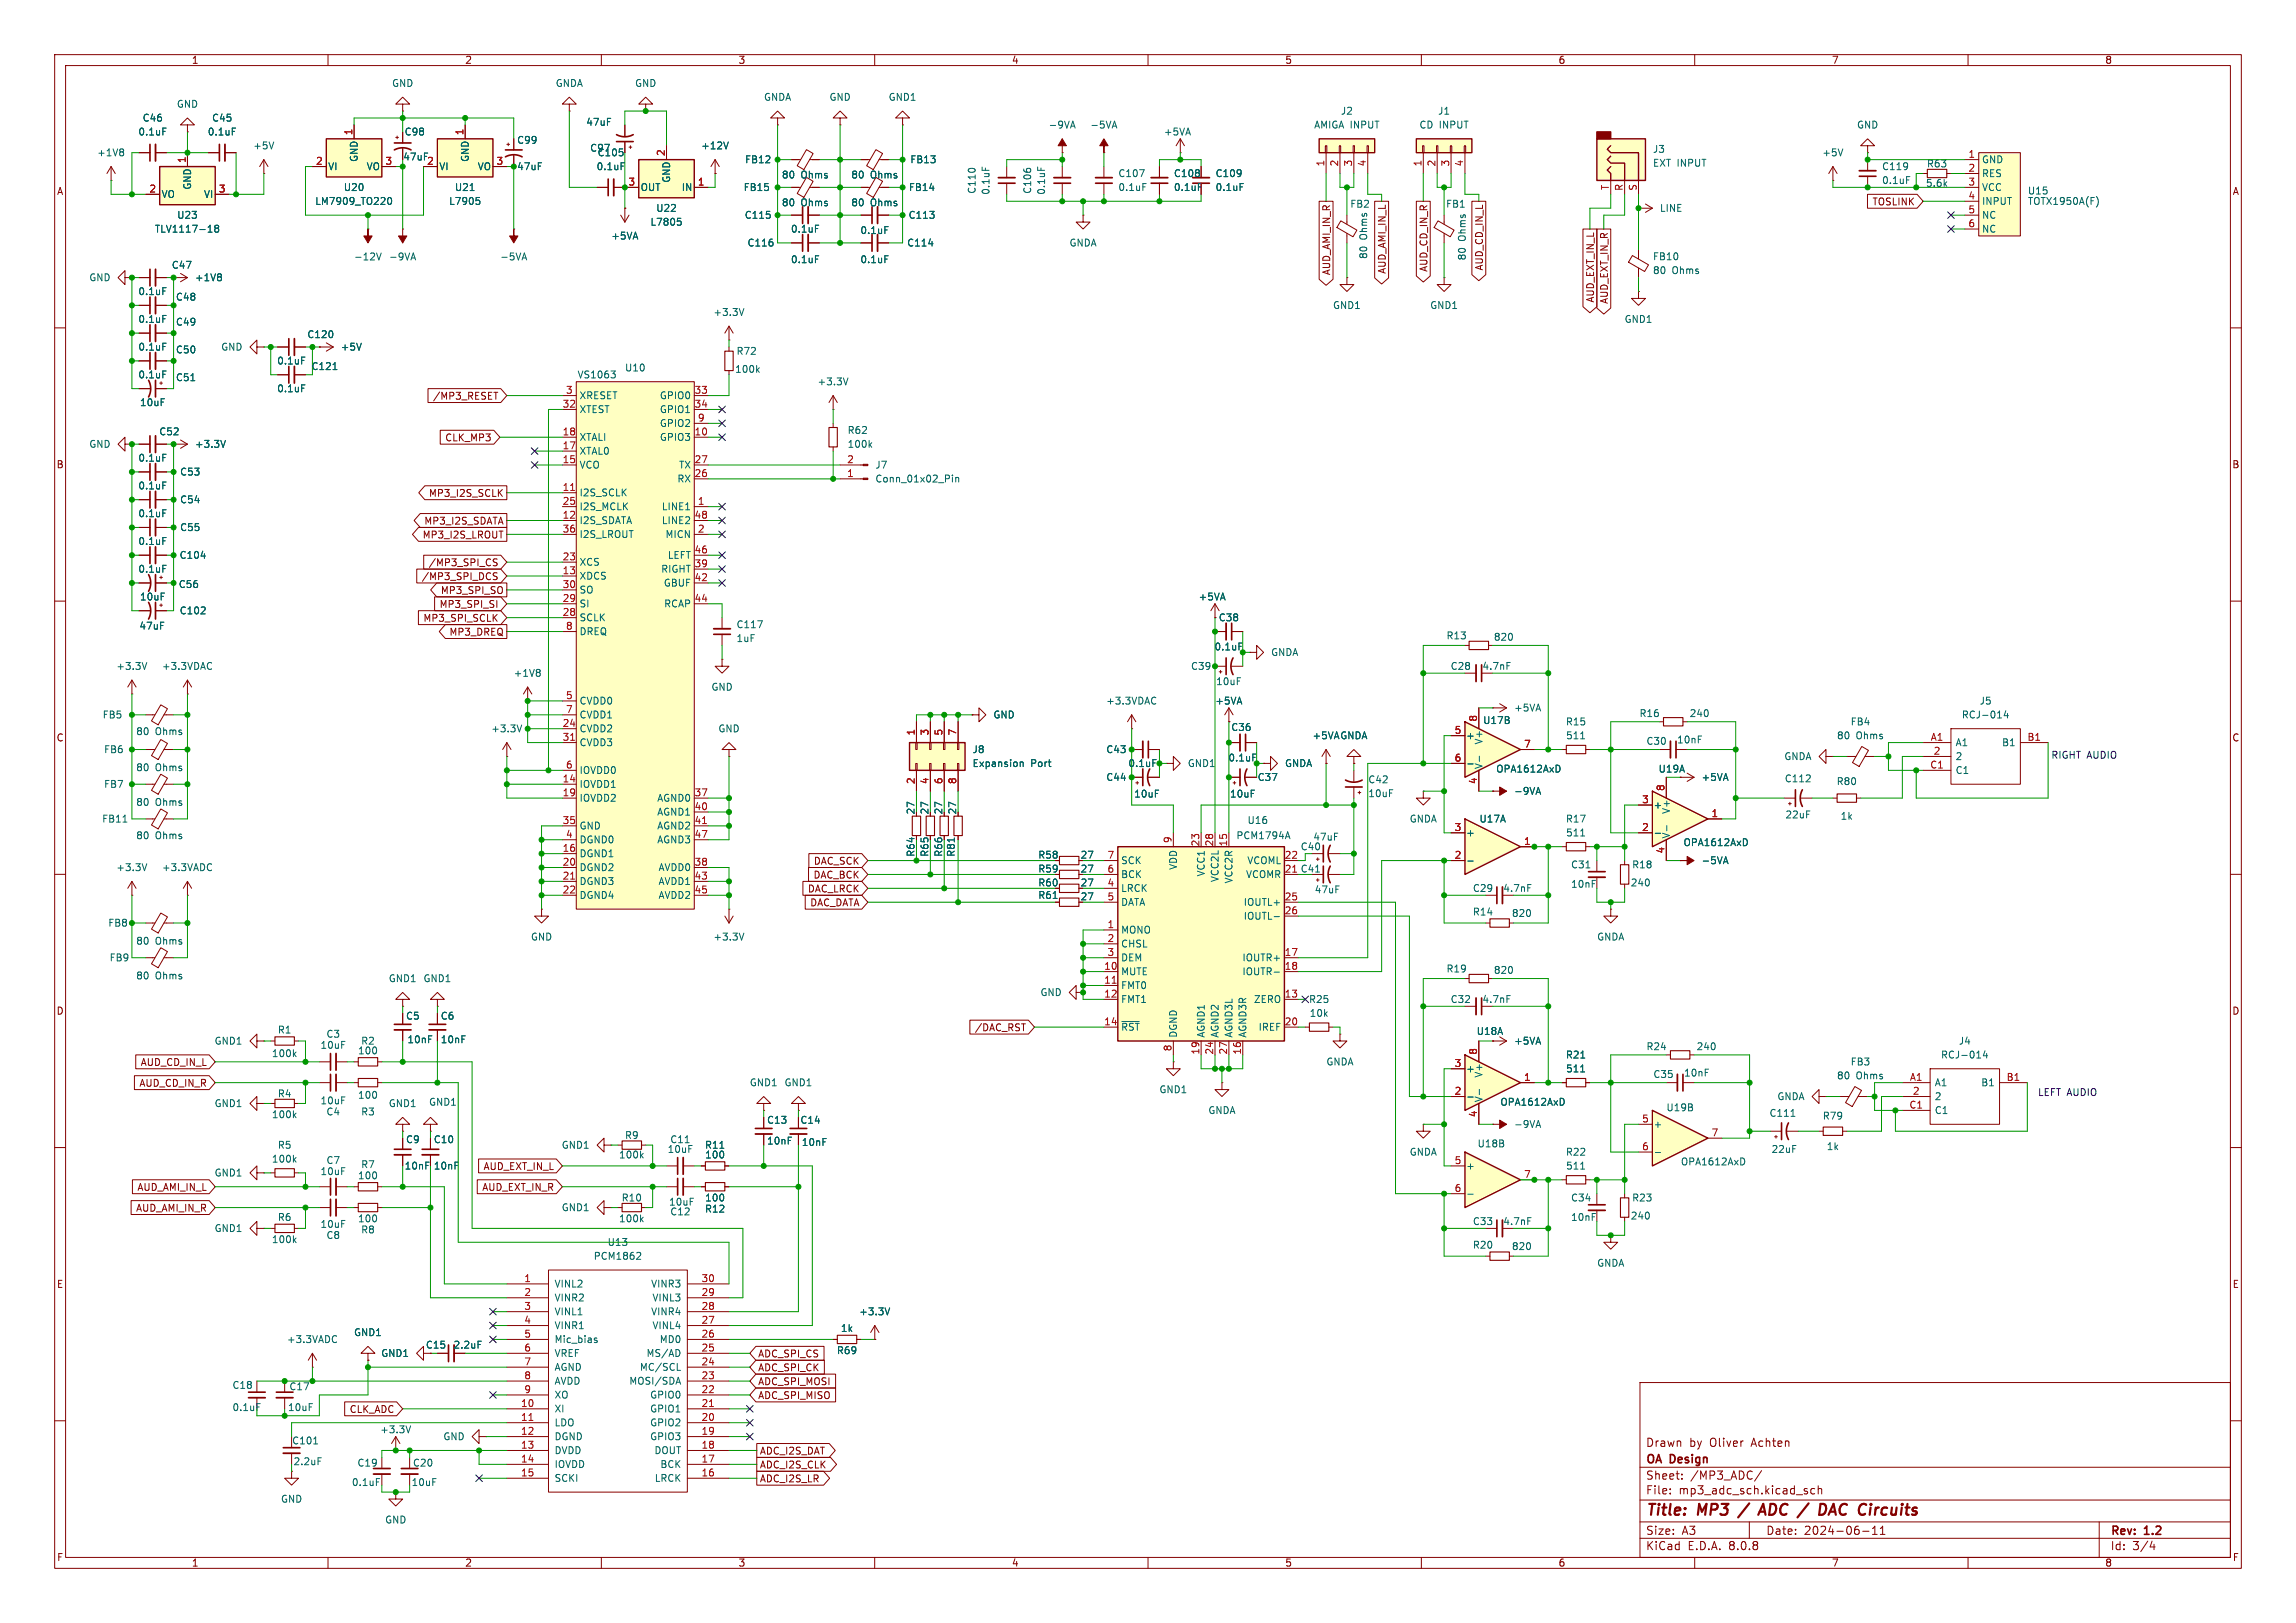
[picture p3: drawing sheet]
<svg xmlns="http://www.w3.org/2000/svg" width="420mm" height="297mm" viewBox="0 0 420 297" stroke-linecap="round" stroke-linejoin="round" font-family="sans-serif">
<defs><g id="words">
<g font-size="2.8" fill="#840000">
<text x="301" y="277.9">Title:</text>
<text x="310.6" y="277.9">MP3</text>
<text x="323.6" y="277.9">ADC /</text>
<text x="336" y="277.9">DAC Circuits</text>
</g>
<g font-size="2.1" fill="#840000">
<text x="301" y="268.2">OA</text>
<text x="301" y="265">Drawn</text>
<text x="305.6" y="268.2">Design</text>
<text x="309" y="265">by</text>
<text x="312.8" y="265">Oliver</text>
<text x="320.5" y="265">Achten</text>
<text x="301" y="273.7">File:</text>
<text x="301" y="271">Sheet:</text>
<text x="307.1" y="273.7">mp3_adc_sch.kicad_sch</text>
<text x="309.2" y="271">/MP3_ADC/</text>
<text x="301" y="281.1">Size:</text>
<text x="307.6" y="281.1">A3</text>
<text x="323" y="281.1">Date:</text>
<text x="330" y="281.1">2024-06-11</text>
<text x="386" y="281.3">Rev:</text>
<text x="392.4" y="281.3">1.2</text>
<text x="301" y="283.9">KiCad</text>
<text x="308.7" y="283.9">E.D.A.</text>
<text x="316.3" y="283.9">8.0.8</text>
<text x="386" y="283.9">Id:</text>
<text x="390.1" y="283.9">3/4</text>
</g>
<g font-size="1.8" fill="#840000">
<text x="35" y="11.9">1</text>
<text x="85" y="11.9">2</text>
<text x="135" y="11.9">3</text>
<text x="185" y="11.9">4</text>
<text x="235" y="11.9">5</text>
<text x="285" y="11.9">6</text>
<text x="335" y="11.9">7</text>
<text x="385" y="11.9">8</text>
<text x="10.3" y="35.9">A</text>
<text x="214.6" y="35.1">0.1uF</text>
<text x="408.3" y="35.9">A</text>
<text x="342.4" y="37.8">TOSLINK</text>
<text x="243.5" y="50.5" transform="rotate(-90 243.5 50.5)">AUD_AMI_IN_R</text>
<text x="253.7" y="50.2" transform="rotate(-90 253.7 50.2)">AUD_AMI_IN_L</text>
<text x="261.3" y="49.8" transform="rotate(-90 261.3 49.8)">AUD_CD_IN_R</text>
<text x="271.5" y="49.6" transform="rotate(-90 271.5 49.6)">AUD_CD_IN_L</text>
<text x="291.8" y="55.5" transform="rotate(-90 291.8 55.5)">AUD_EXT_IN_L</text>
<text x="294.3" y="55.7" transform="rotate(-90 294.3 55.7)">AUD_EXT_IN_R</text>
<text x="79.1" y="73.3">/MP3_RESET</text>
<text x="81.3" y="81">CLK_MP3</text>
<text x="10.3" y="85.9">B</text>
<text x="408.2" y="85.9">B</text>
<text x="78.4" y="91.1">MP3_I2S_SCLK</text>
<text x="77.2" y="98.7">MP3_I2S_LROUT</text>
<text x="77.5" y="96.2">MP3_I2S_SDATA</text>
<text x="77" y="106.4">/MP3_SPI_DCS</text>
<text x="78.3" y="103.8">/MP3_SPI_CS</text>
<text x="77.3" y="114">MP3_SPI_SCLK</text>
<text x="80.3" y="111.4">MP3_SPI_SI</text>
<text x="80.5" y="108.9">MP3_SPI_SO</text>
<text x="82.1" y="116.5">MP3_DREQ</text>
<text x="10.3" y="135.9">C</text>
<text x="225.1" y="134">C36</text>
<text x="408.2" y="135.9">C</text>
<text x="167.5" y="149.1" transform="rotate(-90 167.5 149.1)">27</text>
<text x="170" y="149.1" transform="rotate(-90 170 149.1)">27</text>
<text x="172.6" y="149.1" transform="rotate(-90 172.6 149.1)">27</text>
<text x="175.1" y="149.1" transform="rotate(-90 175.1 149.1)">27</text>
<text x="148.7" y="161">DAC_BCK</text>
<text x="148.8" y="158.4">DAC_SCK</text>
<text x="197.6" y="157.3">27</text>
<text x="197.6" y="159.9">27</text>
<text x="147.7" y="163.5">DAC_LRCK</text>
<text x="148.1" y="166.1">DAC_DATA</text>
<text x="197.6" y="164.9">27</text>
<text x="197.6" y="162.4">27</text>
<text x="10.3" y="185.9">D</text>
<text x="408.2" y="185.9">D</text>
<text x="178.2" y="188.9">/DAC_RST</text>
<text x="25.6" y="195.3">AUD_CD_IN_L</text>
<text x="25.4" y="199.1">AUD_CD_IN_R</text>
<text x="88.4" y="214.3">AUD_EXT_IN_L</text>
<text x="24.8" y="221.9">AUD_AMI_IN_R</text>
<text x="25" y="218.1">AUD_AMI_IN_L</text>
<text x="88.1" y="218.1">AUD_EXT_IN_R</text>
<text x="10.3" y="235.9">E</text>
<text x="408.3" y="235.9">E</text>
<text x="138.6" y="251.1">ADC_SPI_CK</text>
<text x="138.6" y="248.6">ADC_SPI_CS</text>
<text x="138.6" y="256.2">ADC_SPI_MISO</text>
<text x="138.6" y="253.7">ADC_SPI_MOSI</text>
<text x="63.9" y="258.8">CLK_ADC</text>
<text x="138.9" y="268.9">ADC_I2S_CLK</text>
<text x="138.9" y="266.4">ADC_I2S_DAT</text>
<text x="138.9" y="271.5">ADC_I2S_LR</text>
<text x="10.3" y="285.9">F</text>
<text x="35" y="286.9">1</text>
<text x="85" y="286.9">2</text>
<text x="135" y="286.9">3</text>
<text x="185" y="286.9">4</text>
<text x="235" y="286.9">5</text>
<text x="285" y="286.9">6</text>
<text x="335" y="286.9">7</text>
<text x="385" y="286.9">8</text>
<text x="408.3" y="285.9">F</text>
</g>
<g font-size="1.8" fill="#006464">
<text x="71.6" y="16.1">GND</text>
<text x="101.6" y="16.1">GNDA</text>
<text x="116.1" y="16.1">GND</text>
<text x="26" y="22.5">C46</text>
<text x="32.3" y="19.9">GND</text>
<text x="38.7" y="22.5">C45</text>
<text x="107.1" y="23.2">47uF</text>
<text x="139.7" y="18.6">GNDA</text>
<text x="151.6" y="18.6">GND</text>
<text x="162.5" y="18.6">GND1</text>
<text x="191.7" y="23.7">-9VA</text>
<text x="199.3" y="23.7">-5VA</text>
<text x="240.3" y="23.7">AMIGA INPUT</text>
<text x="245.2" y="21.2">J2</text>
<text x="259.6" y="23.7">CD INPUT</text>
<text x="263" y="21.2">J1</text>
<text x="339.6" y="23.7">GND</text>
<text x="17.7" y="28.8">+1V8</text>
<text x="25.2" y="25">0.1uF</text>
<text x="37.9" y="25">0.1uF</text>
<text x="46.2" y="27.5">+5V</text>
<text x="65.6" y="29.7" transform="rotate(-90 65.6 29.7)">GND</text>
<text x="73.7" y="29.6">47uF</text>
<text x="73.9" y="25">C98</text>
<text x="86" y="29.7" transform="rotate(-90 86 29.7)">GND</text>
<text x="94.5" y="26.5">C99</text>
<text x="107.9" y="28">C97</text>
<text x="109.2" y="28.8">C105</text>
<text x="128.2" y="27.5">+12V</text>
<text x="212.8" y="25">+5VA</text>
<text x="302.3" y="28.2">J3</text>
<text x="333.2" y="28.8">+5V</text>
<text x="35.2" y="34.8" transform="rotate(-90 35.2 34.8)">GND</text>
<text x="59.9" y="31.3">VI</text>
<text x="62.8" y="35.2">U20</text>
<text x="67" y="31.3">VO</text>
<text x="80.3" y="31.3">VI</text>
<text x="83.1" y="35.2">U21</text>
<text x="87.3" y="31.3">VO</text>
<text x="94.5" y="31.3">47uF</text>
<text x="109" y="31.3">0.1uF</text>
<text x="117.1" y="35.2">OUT</text>
<text x="122.8" y="33.5" transform="rotate(-90 122.8 33.5)">GND</text>
<text x="124.6" y="35.2">IN</text>
<text x="135.9" y="35.2">FB15</text>
<text x="136.2" y="30.1">FB12</text>
<text x="142.9" y="32.9">80</text>
<text x="146.5" y="32.9">Ohms</text>
<text x="155.6" y="32.9">80</text>
<text x="159.2" y="32.9">Ohms</text>
<text x="166.2" y="35.2">FB14</text>
<text x="166.4" y="30.1">FB13</text>
<text x="178.7" y="35.6" transform="rotate(-90 178.7 35.6)">C110</text>
<text x="181.2" y="35.7" transform="rotate(-90 181.2 35.7)">0.1uF</text>
<text x="188.8" y="35.6" transform="rotate(-90 188.8 35.6)">C106</text>
<text x="191.4" y="35.7" transform="rotate(-90 191.4 35.7)">0.1uF</text>
<text x="204.5" y="32.6">C107</text>
<text x="204.5" y="35.1">0.1uF</text>
<text x="214.6" y="32.6">C108</text>
<text x="222.3" y="32.6">C109</text>
<text x="222.3" y="35.1">0.1uF</text>
<text x="302.3" y="30.7">EXT INPUT</text>
<text x="344.2" y="31.3">C119</text>
<text x="344.2" y="33.9">0.1uF</text>
<text x="352.2" y="34.4">5.6k</text>
<text x="352.4" y="30.8">R63</text>
<text x="362.5" y="30.1">GND</text>
<text x="362.5" y="32.6">RES</text>
<text x="362.5" y="35.2">VCC</text>
<text x="370.8" y="35.8">U15</text>
<text x="29.5" y="36.4">VO</text>
<text x="32.3" y="40.2">U23</text>
<text x="37.2" y="36.4">VI</text>
<text x="57.6" y="37.7">LM7909_TO220</text>
<text x="82.1" y="37.7">L7905</text>
<text x="118.9" y="41.5">L7805</text>
<text x="119.9" y="39">U22</text>
<text x="136.1" y="40.2">C115</text>
<text x="142.9" y="37.9">80</text>
<text x="146.5" y="37.9">Ohms</text>
<text x="155.6" y="37.9">80</text>
<text x="159.2" y="37.9">Ohms</text>
<text x="166.1" y="40.2">C113</text>
<text x="246.9" y="38.2">FB2</text>
<text x="264.4" y="38.2">FB1</text>
<text x="303.5" y="39">LINE</text>
<text x="362.5" y="37.7">INPUT</text>
<text x="362.5" y="40.2">NC</text>
<text x="370.8" y="37.7">TOTX1950A(F)</text>
<text x="28.2" y="42.8">TLV1117-18</text>
<text x="64.7" y="47.9">-12V</text>
<text x="71.1" y="47.9">-9VA</text>
<text x="91.4" y="47.9">-5VA</text>
<text x="111.7" y="44">+5VA</text>
<text x="136.6" y="45.3">C116</text>
<text x="144.6" y="42.8">0.1uF</text>
<text x="157.3" y="43">0.1uF</text>
<text x="165.9" y="45.3">C114</text>
<text x="195.5" y="45.3">GNDA</text>
<text x="250.3" y="47.5" transform="rotate(-90 250.3 47.5)">80</text>
<text x="250.3" y="43.9" transform="rotate(-90 250.3 43.9)">Ohms</text>
<text x="268.3" y="47.7" transform="rotate(-90 268.3 47.7)">80</text>
<text x="268.3" y="44.2" transform="rotate(-90 268.3 44.2)">Ohms</text>
<text x="302.3" y="47.8">FB10</text>
<text x="362.5" y="42.8">NC</text>
<text x="16.2" y="51.7">GND</text>
<text x="31.3" y="49.4">C47</text>
<text x="35.6" y="51.7">+1V8</text>
<text x="144.6" y="48.4">0.1uF</text>
<text x="157.3" y="48.4">0.1uF</text>
<text x="302.3" y="50.4">80</text>
<text x="305.9" y="50.4">Ohms</text>
<text x="25.2" y="59.3">0.1uF</text>
<text x="25.2" y="54.2">0.1uF</text>
<text x="32.1" y="55.2">C48</text>
<text x="32.1" y="59.8">C49</text>
<text x="130.4" y="58">+3.3V</text>
<text x="243.7" y="56.7">GND1</text>
<text x="261.5" y="56.7">GND1</text>
<text x="297.1" y="59.3">GND1</text>
<text x="25.2" y="64.4">0.1uF</text>
<text x="32.1" y="64.9">C50</text>
<text x="40.4" y="64.4">GND</text>
<text x="56.1" y="62.1">C120</text>
<text x="62.2" y="64.4">+5V</text>
<text x="134.6" y="65.1">R72</text>
<text x="25.2" y="69.4">0.1uF</text>
<text x="32.1" y="70">C51</text>
<text x="50.6" y="72">0.1uF</text>
<text x="50.6" y="66.9">0.1uF</text>
<text x="56.9" y="67.9">C121</text>
<text x="105.6" y="69.4">VS1063</text>
<text x="114.2" y="68.2">U10</text>
<text x="134.4" y="68.4">100k</text>
<text x="149.5" y="70.7">+3.3V</text>
<text x="25.5" y="74.5">10uF</text>
<text x="105.9" y="73.3">XRESET</text>
<text x="105.9" y="75.8">XTEST</text>
<text x="120.6" y="73.3">GPIO0</text>
<text x="120.6" y="75.8">GPIO1</text>
<text x="16.2" y="82.1">GND</text>
<text x="29" y="79.9">C52</text>
<text x="35.6" y="82.1">+3.3V</text>
<text x="105.9" y="83.4">XTAL0</text>
<text x="105.9" y="80.9">XTALI</text>
<text x="120.6" y="80.9">GPIO3</text>
<text x="120.6" y="78.3">GPIO2</text>
<text x="154.9" y="79.6">R62</text>
<text x="154.9" y="82.1">100k</text>
<text x="25.2" y="84.7">0.1uF</text>
<text x="25.2" y="89.8">0.1uF</text>
<text x="32.9" y="87.2">C53</text>
<text x="105.9" y="86">VCO</text>
<text x="123.8" y="88.5">RX</text>
<text x="124.1" y="86">TX</text>
<text x="160" y="86">J7</text>
<text x="160" y="88.5">Conn_01x02_Pin</text>
<text x="25.2" y="94.8">0.1uF</text>
<text x="32.9" y="92.3">C54</text>
<text x="105.9" y="91">I2S_SCLK</text>
<text x="105.9" y="93.6">I2S_MCLK</text>
<text x="121" y="93.6">LINE1</text>
<text x="25.2" y="99.9">0.1uF</text>
<text x="32.9" y="97.4">C55</text>
<text x="105.9" y="96.1">I2S_SDATA</text>
<text x="105.9" y="98.7">I2S_LROUT</text>
<text x="121" y="96.1">LINE2</text>
<text x="121.6" y="98.7">MICN</text>
<text x="25.2" y="105">0.1uF</text>
<text x="32.6" y="107.8">C56</text>
<text x="32.8" y="102.5">C104</text>
<text x="105.9" y="106.3">XDCS</text>
<text x="105.9" y="103.7">XCS</text>
<text x="120.8" y="105">RIGHT</text>
<text x="121.3" y="107.5">GBUF</text>
<text x="122.1" y="102.5">LEFT</text>
<text x="25.5" y="110.1">10uF</text>
<text x="32.8" y="112.6">C102</text>
<text x="105.9" y="113.9">SCLK</text>
<text x="105.9" y="111.4">SI</text>
<text x="105.9" y="108.8">SO</text>
<text x="121.4" y="111.4">RCAP</text>
<text x="219.2" y="110.1">+5VA</text>
<text x="222.8" y="113.9">C38</text>
<text x="25.4" y="115.4">47uF</text>
<text x="105.9" y="116.4">DREQ</text>
<text x="134.6" y="115.2">C117</text>
<text x="134.6" y="117.7">1uF</text>
<text x="222.1" y="119.2">0.1uF</text>
<text x="264.5" y="117.2">R13</text>
<text x="273.2" y="117.4">820</text>
<text x="21.2" y="122.8">+3.3V</text>
<text x="29.5" y="122.8">+3.3VDAC</text>
<text x="93.9" y="124.1">+1V8</text>
<text x="217.8" y="122.8">C39</text>
<text x="222.4" y="125.6">10uF</text>
<text x="232.4" y="120.2">GNDA</text>
<text x="265.3" y="122.8">C28</text>
<text x="271.1" y="122.8">4.7nF</text>
<text x="18.7" y="131.7">FB5</text>
<text x="105.9" y="129.1">CVDD0</text>
<text x="105.9" y="131.7">CVDD1</text>
<text x="130" y="126.6">GND</text>
<text x="181.6" y="131.7">GND</text>
<text x="202.3" y="129.1">+3.3VDAC</text>
<text x="222.2" y="129.1">+5VA</text>
<text x="276.9" y="130.4">+5VA</text>
<text x="299.8" y="131.4">R16</text>
<text x="309" y="131.4">240</text>
<text x="358.8" y="131.7">RCJ-014</text>
<text x="362" y="129.1">J5</text>
<text x="24.8" y="134.7">80</text>
<text x="28.4" y="134.7">Ohms</text>
<text x="89.8" y="134.2">+3.3V</text>
<text x="105.9" y="134.2">CVDD2</text>
<text x="105.9" y="136.8">CVDD3</text>
<text x="131.3" y="134.2">GND</text>
<text x="240" y="135.5">+5VA GNDA</text>
<text x="268.1" y="135.5">+</text>
<text x="271.2" y="132.7">U17B</text>
<text x="271.4" y="136.3" transform="rotate(-90 271.4 136.3)">V+</text>
<text x="286.3" y="132.9">R15</text>
<text x="286.4" y="135.5">511</text>
<text x="301.1" y="136.5">C30</text>
<text x="306.7" y="136.2">10nF</text>
<text x="335.9" y="135.5">80</text>
<text x="338.4" y="132.9">FB4</text>
<text x="339.5" y="135.5">Ohms</text>
<text x="357.6" y="136.8">A1</text>
<text x="366.1" y="136.8">B1</text>
<text x="18.9" y="138">FB6</text>
<text x="24.8" y="141.3">80</text>
<text x="28.4" y="141.3">Ohms</text>
<text x="105.9" y="141.8">IOVDD0</text>
<text x="177.8" y="138">J8</text>
<text x="177.8" y="140.6">Expansion</text>
<text x="188.5" y="140.6">Port</text>
<text x="202.3" y="138">C43</text>
<text x="202.3" y="143.1">C44</text>
<text x="206.3" y="140.6">0.1uF</text>
<text x="217.2" y="140.6">GND1</text>
<text x="224.6" y="139.5">0.1uF</text>
<text x="230" y="143.1">C37</text>
<text x="235" y="140.6">GNDA</text>
<text x="250.2" y="143.5">C42</text>
<text x="271.4" y="140.8" transform="rotate(-90 271.4 140.8)">V-</text>
<text x="273.6" y="141.6">OPA1612AxD</text>
<text x="303.3" y="141.6">U19A</text>
<text x="311.2" y="143.1">+5VA</text>
<text x="326.3" y="139.3">GNDA</text>
<text x="326.4" y="143.4">C112</text>
<text x="335.9" y="143.9">R80</text>
<text x="357.6" y="139.3">2</text>
<text x="357.6" y="141.8">C1</text>
<text x="18.9" y="144.4">FB7</text>
<text x="24.8" y="147.7">80</text>
<text x="28.4" y="147.7">Ohms</text>
<text x="105.9" y="144.4">IOVDD1</text>
<text x="105.9" y="146.9">IOVDD2</text>
<text x="120.1" y="146.9">AGND0</text>
<text x="120.1" y="149.5">AGND1</text>
<text x="207.4" y="146.2">10uF</text>
<text x="224.9" y="146.2">10uF</text>
<text x="250.2" y="146.1">10uF</text>
<text x="276.9" y="145.6">-9VA</text>
<text x="302.4" y="148.2">+</text>
<text x="305.7" y="149" transform="rotate(-90 305.7 149)">V+</text>
<text x="326.5" y="150">22uF</text>
<text x="18.6" y="150.7">FB11</text>
<text x="24.8" y="153.8">80</text>
<text x="28.4" y="153.8">Ohms</text>
<text x="105.9" y="152">GND</text>
<text x="105.9" y="154.5">DGND0</text>
<text x="120.1" y="152">AGND2</text>
<text x="120.1" y="154.5">AGND3</text>
<text x="226.1" y="153.8">PCM1794A</text>
<text x="228.1" y="151">U16</text>
<text x="240.1" y="154">47uF</text>
<text x="257.8" y="150.7">GNDA</text>
<text x="268.1" y="153.3">+</text>
<text x="270.5" y="150.7">U17A</text>
<text x="286.3" y="150.7">R17</text>
<text x="286.4" y="153.3">511</text>
<text x="305.7" y="153.5" transform="rotate(-90 305.7 153.5)">V-</text>
<text x="307.9" y="155">OPA1612AxD</text>
<text x="336.6" y="150.2">1k</text>
<text x="21.2" y="159.6">+3.3V</text>
<text x="29.5" y="159.6">+3.3VADC</text>
<text x="105.9" y="157.1">DGND1</text>
<text x="105.9" y="159.6">DGND2</text>
<text x="120.4" y="159.6">AVDD0</text>
<text x="167.5" y="156.9" transform="rotate(-90 167.5 156.9)">R64</text>
<text x="170" y="156.9" transform="rotate(-90 170 156.9)">R65</text>
<text x="172.6" y="156.9" transform="rotate(-90 172.6 156.9)">R66</text>
<text x="174.9" y="156.9" transform="rotate(-90 174.9 156.9)">R81</text>
<text x="189.8" y="157.3">R58</text>
<text x="189.8" y="159.9">R59</text>
<text x="205" y="160.9">BCK</text>
<text x="205" y="158.3">SCK</text>
<text x="215.5" y="159.3" transform="rotate(-90 215.5 159.3)">VDD</text>
<text x="220.6" y="160.5" transform="rotate(-90 220.6 160.5)">VCC1</text>
<text x="223.1" y="161.5" transform="rotate(-90 223.1 161.5)">VCC2L</text>
<text x="225.7" y="161.8" transform="rotate(-90 225.7 161.8)">VCC2R</text>
<text x="227.8" y="160.9">VCOMR</text>
<text x="228.1" y="158.3">VCOML</text>
<text x="287.3" y="159.1">C31</text>
<text x="298.5" y="159.1">R18</text>
<text x="311.2" y="158.3">-5VA</text>
<text x="105.9" y="162.2">DGND3</text>
<text x="105.9" y="164.7">DGND4</text>
<text x="120.4" y="162.2">AVDD1</text>
<text x="120.4" y="164.7">AVDD2</text>
<text x="189.8" y="164.7">R61</text>
<text x="189.8" y="162.4">R60</text>
<text x="205" y="163.4">LRCK</text>
<text x="205" y="166">DATA</text>
<text x="227.4" y="166">IOUTL+</text>
<text x="240.4" y="163.7">47uF</text>
<text x="269.3" y="163.4">C29</text>
<text x="269.3" y="167.7">R14</text>
<text x="274.9" y="163.4">4.7nF</text>
<text x="276.5" y="168">820</text>
<text x="287.3" y="162.7">10nF</text>
<text x="298.2" y="162.4">240</text>
<text x="19.7" y="169.8">FB8</text>
<text x="24.8" y="173.1">80</text>
<text x="28.4" y="173.1">Ohms</text>
<text x="97" y="172.3">GND</text>
<text x="130.4" y="172.3">+3.3V</text>
<text x="205" y="171">MONO</text>
<text x="205" y="173.6">CHSL</text>
<text x="227.4" y="168.5">IOUTL-</text>
<text x="292.1" y="172.3">GNDA</text>
<text x="20" y="176.1">FB9</text>
<text x="24.8" y="179.4">80</text>
<text x="28.4" y="179.4">Ohms</text>
<text x="71" y="179.9">GND1</text>
<text x="77.4" y="179.9">GND1</text>
<text x="205" y="178.7">MUTE</text>
<text x="205" y="176.1">DEM</text>
<text x="227.2" y="176.1">IOUTR+</text>
<text x="227.2" y="178.7">IOUTR-</text>
<text x="264.5" y="178.2">R19</text>
<text x="273.2" y="178.4">820</text>
<text x="190.2" y="182.5">GND</text>
<text x="205" y="181.2">FMT0</text>
<text x="205" y="183.7">FMT1</text>
<text x="229.3" y="183.7">ZERO</text>
<text x="239.4" y="183.7">R25</text>
<text x="265.3" y="183.7">C32</text>
<text x="271.1" y="183.7">4.7nF</text>
<text x="39.2" y="191.4">GND1</text>
<text x="50.7" y="189.3">R1</text>
<text x="59.6" y="190.1">C3</text>
<text x="66" y="191.4">R2</text>
<text x="74.2" y="186.8">C5</text>
<text x="74.4" y="191.1">10nF</text>
<text x="80.5" y="186.8">C6</text>
<text x="80.5" y="191.1">10nF</text>
<text x="205" y="188.8">~{RST}</text>
<text x="215.5" y="190" transform="rotate(-90 215.5 190)">DGND</text>
<text x="220.6" y="190" transform="rotate(-90 220.6 190)">AGND1</text>
<text x="223.1" y="190" transform="rotate(-90 223.1 190)">AGND2</text>
<text x="225.7" y="190" transform="rotate(-90 225.7 190)">AGND3L</text>
<text x="228.2" y="190" transform="rotate(-90 228.2 190)">AGND3R</text>
<text x="230.1" y="188.8">IREF</text>
<text x="239.5" y="186.3">10k</text>
<text x="270" y="189.6">U18A</text>
<text x="276.9" y="191.4">+5VA</text>
<text x="358.2" y="191.4">J4</text>
<text x="49.6" y="193.6">100k</text>
<text x="58.5" y="192.1">10uF</text>
<text x="65.4" y="193.1">100</text>
<text x="242.5" y="195.2">GNDA</text>
<text x="268.1" y="196.4">+</text>
<text x="271.4" y="197.3" transform="rotate(-90 271.4 197.3)">V+</text>
<text x="286.3" y="193.9">R21</text>
<text x="286.4" y="196.4">511</text>
<text x="301.1" y="192.4">R24</text>
<text x="302.3" y="197.5">C35</text>
<text x="308" y="197.2">10nF</text>
<text x="310.3" y="192.4">240</text>
<text x="335.9" y="197.7">80</text>
<text x="338.4" y="195.2">FB3</text>
<text x="339.5" y="197.7">Ohms</text>
<text x="355" y="193.9">RCJ-014</text>
<text x="39.2" y="202.8">GND1</text>
<text x="50.7" y="201">R4</text>
<text x="58.5" y="202.3">10uF</text>
<text x="65.4" y="201.3">100</text>
<text x="71" y="202.8">GND1</text>
<text x="78.4" y="202.5">GND1</text>
<text x="137.1" y="199">GND1</text>
<text x="143.4" y="199">GND1</text>
<text x="212" y="200.3">GND1</text>
<text x="271.4" y="201.8" transform="rotate(-90 271.4 201.8)">V-</text>
<text x="274.4" y="202.5">OPA1612AxD</text>
<text x="304.7" y="203.6">U19B</text>
<text x="325" y="201.5">GNDA</text>
<text x="353.8" y="201.5">2</text>
<text x="353.8" y="199">A1</text>
<text x="362.3" y="199">B1</text>
<text x="49.6" y="204.8">100k</text>
<text x="59.6" y="204.3">C4</text>
<text x="66" y="204.3">R3</text>
<text x="74.2" y="209.4">C9</text>
<text x="79.3" y="209.4">C10</text>
<text x="114.2" y="208.6">R9</text>
<text x="122.5" y="209.4">C11</text>
<text x="140.2" y="205.8">C13</text>
<text x="140.2" y="209.7">10nF</text>
<text x="146.3" y="205.8">C14</text>
<text x="146.6" y="209.9">10nF</text>
<text x="220.9" y="204.1">GNDA</text>
<text x="276.9" y="206.6">-9VA</text>
<text x="302.4" y="206.6">+</text>
<text x="323.6" y="204.6">C111</text>
<text x="333.3" y="205.1">R79</text>
<text x="353.8" y="204.1">C1</text>
<text x="39.2" y="215.5">GND1</text>
<text x="49.6" y="213">100k</text>
<text x="50.7" y="210.4">R5</text>
<text x="58.5" y="215.2">10uF</text>
<text x="59.6" y="213.2">C7</text>
<text x="66" y="214">R7</text>
<text x="73.9" y="214.2">10nF</text>
<text x="79.3" y="214.2">10nF</text>
<text x="102.7" y="210.4">GND1</text>
<text x="113.1" y="212.2">100k</text>
<text x="122" y="211.2">10uF</text>
<text x="128.9" y="210.4">R11</text>
<text x="128.9" y="212.2">100</text>
<text x="257.8" y="211.7">GNDA</text>
<text x="268.1" y="214.2">+</text>
<text x="270.2" y="210.2">U18B</text>
<text x="286.3" y="211.7">R22</text>
<text x="286.4" y="214.2">511</text>
<text x="307.4" y="213.5">OPA1612AxD</text>
<text x="324" y="211.2">22uF</text>
<text x="334.1" y="210.7">1k</text>
<text x="65.4" y="216">100</text>
<text x="102.7" y="221.8">GND1</text>
<text x="113.6" y="220.1">R10</text>
<text x="122.3" y="220.8">10uF</text>
<text x="128.9" y="220.1">100</text>
<text x="287.3" y="220.1">C34</text>
<text x="298.5" y="220.1">R23</text>
<text x="39.2" y="225.7">GND1</text>
<text x="49.6" y="227.7">100k</text>
<text x="50.7" y="223.6">R6</text>
<text x="58.5" y="224.9">10uF</text>
<text x="59.6" y="226.9">C8</text>
<text x="65.4" y="223.9">100</text>
<text x="66" y="225.9">R8</text>
<text x="113.1" y="223.9">100k</text>
<text x="122.5" y="222.6">C12</text>
<text x="128.9" y="222.1">R12</text>
<text x="269.3" y="224.4">C33</text>
<text x="274.9" y="224.4">4.7nF</text>
<text x="287.3" y="223.6">10nF</text>
<text x="298.2" y="223.4">240</text>
<text x="108.5" y="230.7">PCM1862</text>
<text x="111.1" y="228.2">U13</text>
<text x="269.3" y="228.7">R20</text>
<text x="276.5" y="229">820</text>
<text x="292.1" y="232">GNDA</text>
<text x="101.3" y="235.8">VINL2</text>
<text x="101.3" y="238.4">VINR2</text>
<text x="119" y="235.8">VINR3</text>
<text x="119.2" y="238.4">VINL3</text>
<text x="52.4" y="246">+3.3VADC</text>
<text x="64.7" y="244.7">GND1</text>
<text x="101.3" y="240.9">VINL1</text>
<text x="101.3" y="243.4">VINR1</text>
<text x="101.3" y="246">Mic_bias</text>
<text x="119" y="240.9">VINR4</text>
<text x="119.2" y="243.4">VINL4</text>
<text x="120.6" y="246">MD0</text>
<text x="153.7" y="243.9">1k</text>
<text x="157.1" y="240.9">+3.3V</text>
<text x="69.6" y="248.5">GND1</text>
<text x="77.8" y="247">C15</text>
<text x="82.9" y="247">2.2uF</text>
<text x="101.3" y="248.5">VREF</text>
<text x="101.3" y="251.1">AGND</text>
<text x="117" y="251.1">MC/SCL</text>
<text x="118.2" y="248.5">MS/AD</text>
<text x="153" y="248">R69</text>
<text x="42.4" y="254.4">C18</text>
<text x="52.8" y="254.6">C17</text>
<text x="101.3" y="253.6">AVDD</text>
<text x="101.3" y="256.1">XO</text>
<text x="115" y="253.6">MOSI/SDA</text>
<text x="118.8" y="256.1">GPIO0</text>
<text x="42.4" y="258.4">0.1uF</text>
<text x="52.6" y="258.4">10uF</text>
<text x="69.4" y="262.5">+3.3V</text>
<text x="81" y="263.8">GND</text>
<text x="101.3" y="258.7">XI</text>
<text x="101.3" y="261.2">LDO</text>
<text x="101.3" y="263.8">DGND</text>
<text x="118.8" y="263.8">GPIO3</text>
<text x="118.8" y="261.2">GPIO2</text>
<text x="118.8" y="258.7">GPIO1</text>
<text x="53.3" y="264.5">C101</text>
<text x="53.6" y="268.3">2.2uF</text>
<text x="65.3" y="268.6">C19</text>
<text x="75.4" y="268.6">C20</text>
<text x="101.3" y="266.3">DVDD</text>
<text x="101.3" y="268.8">IOVDD</text>
<text x="119.6" y="266.3">DOUT</text>
<text x="120.7" y="268.8">BCK</text>
<text x="51.3" y="275.2">GND</text>
<text x="64.3" y="272.1">0.1uF</text>
<text x="75.2" y="272.1">10uF</text>
<text x="101.3" y="271.4">SCKI</text>
<text x="119.7" y="271.4">LRCK</text>
<text x="70.4" y="279">GND</text>
</g>
<g font-size="1.8" fill="#a90000">
<text x="34" y="29.9" transform="rotate(-90 34 29.9)">1</text>
<text x="64.5" y="24.8" transform="rotate(-90 64.5 24.8)">1</text>
<text x="84.8" y="24.8" transform="rotate(-90 84.8 24.8)">1</text>
<text x="121.7" y="28.6" transform="rotate(-90 121.7 28.6)">2</text>
<text x="360" y="29">1</text>
<text x="27.2" y="35.3">2</text>
<text x="39.9" y="35.3">3</text>
<text x="57.7" y="30.2">2</text>
<text x="70.4" y="30.2">3</text>
<text x="78" y="30.2">2</text>
<text x="90.7" y="30.2">3</text>
<text x="114.9" y="34">3</text>
<text x="127.6" y="34">1</text>
<text x="242.3" y="30.6" transform="rotate(-90 242.3 30.6)">1</text>
<text x="244.9" y="30.6" transform="rotate(-90 244.9 30.6)">2</text>
<text x="247.4" y="30.6" transform="rotate(-90 247.4 30.6)">3</text>
<text x="249.9" y="30.6" transform="rotate(-90 249.9 30.6)">4</text>
<text x="260.1" y="30.6" transform="rotate(-90 260.1 30.6)">1</text>
<text x="262.6" y="30.6" transform="rotate(-90 262.6 30.6)">2</text>
<text x="265.2" y="30.6" transform="rotate(-90 265.2 30.6)">3</text>
<text x="267.7" y="30.6" transform="rotate(-90 267.7 30.6)">4</text>
<text x="294.4" y="34.9" transform="rotate(-90 294.4 34.9)">T</text>
<text x="296.9" y="35" transform="rotate(-90 296.9 35)">R</text>
<text x="299.5" y="35" transform="rotate(-90 299.5 35)">S</text>
<text x="360" y="31.5">2</text>
<text x="360" y="34">3</text>
<text x="360" y="36.6">4</text>
<text x="360" y="39.1">5</text>
<text x="360" y="41.7">6</text>
<text x="102.8" y="74.7">32</text>
<text x="103.4" y="72.1">3</text>
<text x="127" y="72.1">33</text>
<text x="127" y="74.7">34</text>
<text x="127.6" y="77.2">9</text>
<text x="102.8" y="82.3">17</text>
<text x="102.8" y="79.8">18</text>
<text x="127" y="79.8">10</text>
<text x="102.8" y="89.9">11</text>
<text x="102.8" y="84.8">15</text>
<text x="127" y="87.4">26</text>
<text x="127" y="84.8">27</text>
<text x="154.9" y="87.4">1</text>
<text x="154.9" y="84.8">2</text>
<text x="102.8" y="95">12</text>
<text x="102.8" y="92.5">25</text>
<text x="127" y="95">48</text>
<text x="127.6" y="92.5">1</text>
<text x="102.8" y="97.5">36</text>
<text x="127" y="101.3">46</text>
<text x="127.6" y="97.5">2</text>
<text x="102.8" y="105.2">13</text>
<text x="102.8" y="102.6">23</text>
<text x="102.8" y="107.7">30</text>
<text x="127" y="103.9">39</text>
<text x="127" y="106.4">42</text>
<text x="102.8" y="112.8">28</text>
<text x="102.8" y="110.2">29</text>
<text x="127" y="110.2">44</text>
<text x="103.4" y="115.3">8</text>
<text x="103.4" y="128">5</text>
<text x="103.4" y="130.6">7</text>
<text x="102.8" y="133.1">24</text>
<text x="102.8" y="135.6">31</text>
<text x="167.4" y="134.7" transform="rotate(-90 167.4 134.7)">1</text>
<text x="169.9" y="134.7" transform="rotate(-90 169.9 134.7)">3</text>
<text x="172.5" y="134.7" transform="rotate(-90 172.5 134.7)">5</text>
<text x="175" y="134.7" transform="rotate(-90 175 134.7)">7</text>
<text x="266" y="134.4">5</text>
<text x="270.3" y="132.2" transform="rotate(-90 270.3 132.2)">8</text>
<text x="278.7" y="136.9">7</text>
<text x="353.1" y="135.6">A1</text>
<text x="370.8" y="135.6">B1</text>
<text x="102.8" y="143.3">14</text>
<text x="103.4" y="140.7">6</text>
<text x="167.4" y="143.6" transform="rotate(-90 167.4 143.6)">2</text>
<text x="169.9" y="143.6" transform="rotate(-90 169.9 143.6)">4</text>
<text x="172.5" y="143.6" transform="rotate(-90 172.5 143.6)">6</text>
<text x="175" y="143.6" transform="rotate(-90 175 143.6)">8</text>
<text x="266" y="139.4">6</text>
<text x="270.3" y="143.6" transform="rotate(-90 270.3 143.6)">4</text>
<text x="353" y="140.7">C1</text>
<text x="353.6" y="138.2">2</text>
<text x="102.8" y="145.8">19</text>
<text x="127" y="145.8">37</text>
<text x="127" y="148.3">40</text>
<text x="300.3" y="147.1">3</text>
<text x="304.5" y="144.9" transform="rotate(-90 304.5 144.9)">8</text>
<text x="313" y="149.6">1</text>
<text x="102.8" y="156">16</text>
<text x="102.8" y="150.9">35</text>
<text x="103.4" y="153.4">4</text>
<text x="127" y="150.9">41</text>
<text x="127" y="153.4">47</text>
<text x="214.4" y="154.4" transform="rotate(-90 214.4 154.4)">9</text>
<text x="219.5" y="155" transform="rotate(-90 219.5 155)">23</text>
<text x="222" y="155" transform="rotate(-90 222 155)">28</text>
<text x="224.5" y="155" transform="rotate(-90 224.5 155)">15</text>
<text x="266" y="152.1">3</text>
<text x="278.7" y="154.7">1</text>
<text x="300.3" y="152.1">2</text>
<text x="102.8" y="158.5">20</text>
<text x="102.8" y="161">21</text>
<text x="127" y="158.5">38</text>
<text x="127" y="161">43</text>
<text x="202.5" y="159.8">6</text>
<text x="202.5" y="157.2">7</text>
<text x="234.9" y="157.2">22</text>
<text x="266" y="157.2">2</text>
<text x="304.5" y="156.3" transform="rotate(-90 304.5 156.3)">4</text>
<text x="102.8" y="163.6">22</text>
<text x="127" y="163.6">45</text>
<text x="202.5" y="162.3">4</text>
<text x="202.5" y="164.8">5</text>
<text x="234.9" y="164.8">25</text>
<text x="234.9" y="167.4">26</text>
<text x="202.5" y="169.9">1</text>
<text x="202.5" y="172.5">2</text>
<text x="201.9" y="177.5">10</text>
<text x="202.5" y="175">3</text>
<text x="234.9" y="175">17</text>
<text x="234.9" y="177.5">18</text>
<text x="201.9" y="180.1">11</text>
<text x="201.9" y="182.6">12</text>
<text x="234.9" y="182.6">13</text>
<text x="201.9" y="187.7">14</text>
<text x="234.9" y="187.7">20</text>
<text x="214.4" y="192.5" transform="rotate(-90 214.4 192.5)">8</text>
<text x="219.5" y="193.1" transform="rotate(-90 219.5 193.1)">19</text>
<text x="222" y="193.1" transform="rotate(-90 222 193.1)">24</text>
<text x="224.5" y="193.1" transform="rotate(-90 224.5 193.1)">27</text>
<text x="227.1" y="193.1" transform="rotate(-90 227.1 193.1)">16</text>
<text x="266" y="195.3">3</text>
<text x="270.3" y="193.1" transform="rotate(-90 270.3 193.1)">8</text>
<text x="278.7" y="197.9">1</text>
<text x="349.3" y="197.9">A1</text>
<text x="367" y="197.9">B1</text>
<text x="266" y="200.4">2</text>
<text x="349.2" y="202.9">C1</text>
<text x="349.8" y="200.4">2</text>
<text x="270.3" y="204.5" transform="rotate(-90 270.3 204.5)">4</text>
<text x="300.3" y="205.5">5</text>
<text x="313" y="208">7</text>
<text x="266" y="213.1">5</text>
<text x="278.7" y="215.6">7</text>
<text x="300.3" y="210.6">6</text>
<text x="266" y="218.2">6</text>
<text x="95.8" y="234.7">1</text>
<text x="95.8" y="237.2">2</text>
<text x="95.8" y="239.8">3</text>
<text x="128.2" y="239.8">28</text>
<text x="128.2" y="237.2">29</text>
<text x="128.2" y="234.7">30</text>
<text x="95.8" y="242.3">4</text>
<text x="95.8" y="244.9">5</text>
<text x="128.2" y="244.9">26</text>
<text x="128.2" y="242.3">27</text>
<text x="95.8" y="247.4">6</text>
<text x="95.8" y="249.9">7</text>
<text x="128.2" y="249.9">24</text>
<text x="128.2" y="247.4">25</text>
<text x="95.2" y="257.6">10</text>
<text x="95.8" y="252.5">8</text>
<text x="95.8" y="255">9</text>
<text x="128.2" y="257.6">21</text>
<text x="128.2" y="255">22</text>
<text x="128.2" y="252.5">23</text>
<text x="95.2" y="260.1">11</text>
<text x="95.2" y="262.6">12</text>
<text x="128.2" y="262.6">19</text>
<text x="128.2" y="260.1">20</text>
<text x="95.2" y="265.2">13</text>
<text x="95.2" y="267.7">14</text>
<text x="128.2" y="267.7">17</text>
<text x="128.2" y="265.2">18</text>
<text x="95.2" y="270.3">15</text>
<text x="128.2" y="270.3">16</text>
</g>
<g font-size="1.8" fill="#0000c2">
<text x="375.1" y="139">RIGHT AUDIO</text>
<text x="372.7" y="200.8">LEFT AUDIO</text>
</g>
<g font-size="1.8" fill="#009600">
<text x="237.8" y="155.8">C40</text>
<text x="234.9" y="159.8">21 C41</text>
</g>
</g></defs>
<g fill="none" stroke="#840000" stroke-width=".18">
<path d="M10 10h400v277h-400zM12 12h396v273h-396zM60 10v2M110 10v2M160 10v2M210 10v2M260 10v2M310 10v2M360 10v2M48.3 31.8h.1M48.3 29.2l-.8 1.3M48.3 29.2v2.6"/>
<path d="M48.3 29.2l.7 1.3M92.7 26.4h.5M93 26.2v.5M94 25.4v2M94 28.4v2.1M201.9 27.9h.1M201.9 30.5v2M201.9 33.5v2.1M212.1 30.5v2M212.1 33.5v2.1M215.9 27.9h.1M215.9 25.4l-.8 1.3"/>
<path d="M215.9 25.4v2.5M215.9 25.4l.8 1.3M219.7 30.5v2M264.2 39.4v1.6M341.6 29.2v2M341.6 32.3v2M22.9 50.8v-1.3l-1.3 1.3 1.3 1.3v-1.3h1.2M24.1 50.8h.1M25.4 55.9h2M25.4 50.8h2M28.4 55.9h2.1M28.4 50.8h2.1"/>
<path d="M31.7 50.8h.1M31.7 50.8h2.6M33 50l1.3 .8M34.3 50.8l-1.3 .8M263 40.4l3 1.7-.7 1.2-3-1.7zM264.2 50.8v1.3h1.2l-1.2 1.2-1.3-1.2h1.3M264.2 50.8h.1M264.2 42.7v1.8M10 60h2M58.4 63.5h.1M58.4 63.5h2.6M59.7 62.7l1.3 .8"/>
<path d="M61 63.5l-1.3 .8M408 60h2M25.4 81.3h2M28.4 81.3h2.1M10 110h2M25.4 101.6h2M28.4 101.6h2.1M222.2 113h.1M222.2 115.6h2.1M222.2 110.5l-.7 1.3M222.2 110.5v2.5M222.2 110.5l.8 1.3"/>
<path d="M225.3 115.6h2M228.6 119.4h1.3v-1.3l1.2 1.3-1.2 1.3v-1.3M228.6 119.4h.1M408 110h2M24.1 127h.1M24.1 124.5l-.7 1.2M24.1 124.5v2.5M24.1 124.5l.8 1.2M26.7 130.8h1.6M29.4 129l1.2 .7-1.7 2.9-1.2-.7zM30 130.8h1.7M34.3 127h.1"/>
<path d="M34.3 124.5l-.8 1.2M34.3 124.5v2.5M34.3 124.5l.8 1.2M92.7 138.4h.1M92.7 135.9l-.8 1.3M92.7 135.9v2.5M92.7 135.9l.8 1.3M133.3 137.2h1.3l-1.3-1.3-1.2 1.3h1.2v1.2M133.3 138.4h.1M222.2 121.9h2.1M223 122.9h.5M223.3 122.7v.5"/>
<path d="M225.3 121.9h2M268 123.2h2M10 160h2M193 157.5h.8M260.3 144.8v1.3h1.3l-1.3 1.2-1.2-1.2h1.2M260.3 144.8h.1M408 160h2M99.1 166.4v1.2h1.2l-1.2 1.3-1.3-1.3h1.3M99.1 166.4h.1M132.6 167.6l.7 1.3M133.3 166.4h.1M133.3 166.4v2.5"/>
<path d="M134.1 167.6l-.8 1.3M193 160h.8M193 165.1h.8M193 162.6h.8M196.8 181.6v-1.3l-1.2 1.3 1.2 1.3v-1.3h1.3M198.1 181.6h.1M10 210h2M110.5 209.6v-1.3l-1.3 1.3 1.3 1.2v-1.2h1.3M111.8 209.6h.1M113 209.6h.8M117.3 209.6h.8M139.7 201.9h1.3l-1.3-1.2-1.3 1.2h1.3v1.3"/>
<path d="M139.7 203.2h.1M139.7 204.5v2M139.7 207.5v2.1M146 201.9h1.3l-1.3-1.2-1.2 1.2h1.2v1.3M146 203.2h.1M146 204.5v2M146 207.5v2.1M332.7 200.7v-1.3l-1.2 1.3 1.2 1.2v-1.2h1.3M332.7 207h.8M334 200.7h.1M337.1 207h.7M408 210h2"/>
<path d="M49.5 224.8h.8M53.8 224.8h.8M47 252.7v2.1M47 255.8v2M52.1 252.7v2.1M52.1 255.8v2M57.1 250.2h.1M57.1 247.6l-.7 1.3M57.1 247.6v2.6M57.1 247.6l.8 1.3M67.3 247.6h1.3l-1.3-1.2-1.3 1.2h1.3v1.3M67.3 248.9h.1"/>
<path d="M77.5 247.6v-1.2l-1.3 1.2 1.3 1.3v-1.3h1.2M78.7 247.6h.1M80 247.6h2M83.1 247.6h2M300 253h108v32h-108zM10 260h2M53.3 269.2v1.3h1.3l-1.3 1.3-1.2-1.3h1.2M53.3 269.2h.1M53.3 265.9v2.1M69.8 266.7v2M69.8 269.7v2.1M72.4 273v1.3h1.3l-1.3 1.3-1.3-1.3h1.3"/>
<path d="M72.4 273h.1M72.4 265.4h.1M72.4 262.9l-.8 1.3M72.4 262.9v2.5M72.4 262.9l.8 1.3M74.9 269.7v2.1M87.6 262.9v-1.3l-1.2 1.3 1.2 1.3v-1.3h1.3M88.9 262.9h.1M300 278.5h108M300 274.5h108M300 268.5h108M305.5 273.2v.2"/>
<path d="M305.5 272.5v.1M307.7 270.5v.2M307.7 269.8v.1M320 278.5v3M322.2 269.1l-1.3 1.9M330.4 272.9l.3 .2-.3 .3M330.4 272.4l.2 .1M331.9 272.5l-.4-.1-.3 .3v.4l.2 .2h.5M332.6 272.5l.2-.1 .4 .1v.9M332.6 271.9v1.5M342.5 279.7l.4-.4v1.5M343.9 279.7l.5-.4v1.5"/>
<path d="M384 278.5v6.5M408 260h2M60 285v2M110 285v2M160 285v2M210 285v2M260 285v2M300 281.5h108M310 285v2M340.7 280.2h1.2M342.5 280.8h.9M343.9 280.8h.9"/>
<path d="M360 285v2M393.7 282l-.4 1.1h.9M394 282.6v1"/>
</g>
<path d="M320 275.1l-2.1 2.6M321.6 277.2l.9-2 .5 2M321.9 276.6h.9M333.8 275.3a1.14 1.14 0 0 1 .1 1.4M334.7 276.6h1M335.4 275.2l-.9 2" fill="none" stroke="#840000" stroke-width=".4"/>
<g fill="none" stroke="#840000" stroke-width=".33">
<path d="M200.4 32.5h3.1M210.6 32.5h3M218.2 32.5h3M340.1 31.2h3.1M28.4 49.3v3M28.4 54.4v3M28.4 79.8v3M28.4 100.1v3M224.3 114v3.1M270 121.7v3M138.2 207.5h3M144.5 207.5h3.1"/>
<path d="M45.5 255.8h3M50.5 255.8h3.1M83.1 246.1v3.1M51.8 265.9h3.1M68.3 269.7h3.1M73.4 269.7h3.1"/>
</g>
<g fill="none" stroke="#840000" stroke-width=".3">
<path d="M92.5 28.7a3.2 3.2 0 0 1 3 0M92.5 27.4h3M200.4 33.5h3.1M210.6 33.5h3M218.2 33.5h3M340.1 32.3h3.1M27.4 49.3v3M27.4 54.4v3M27.4 79.8v3M27.4 100.1v3M225.3 114v3.1M224.3 120.4v3"/>
<path d="M225.6 120.4a3.2 3.2 0 0 0 0 3M271 121.7v3M138.2 206.5h3M144.5 206.5h3.1M45.5 254.8h3M50.5 254.8h3.1M82 246.1v3.1M51.8 264.9h3.1M68.3 268.7h3.1M73.4 268.7h3.1"/>
</g>
<g fill="none" stroke="#006464" stroke-width=".18">
<path d="M50.1 26l-.4 1.2M203.6 23.1h.6M203.9 22.2l.4 1.2M208.5 31.1h.8l-.5 1.2M209.1 33.6h.6M219.2 33.6h.6M226.8 33.6h.6M348.8 32.3h.6M29.8 57.7h.6M29.8 52.6h.6M40.3 50.1l.2 .3-.2 .3 .2 .2v.2l-.2 .3M66.1 62.8l-.4 1.3"/>
<path d="M29.8 83.1h.6M29.8 103.4h.6M36.8 101.8h.8M226.6 117.7h.6M26.9 121.2l-.5 1.3M38.5 121.2l.2 .2M38.7 122.4l-.2 .1M95.4 132.7l-.4 1.2M275.7 121.2h.6M136.1 170.8l-.5 1.2M192.6 164.4h.8M117.3 211.4l.4 .5"/>
<path d="M117.7 211.1l-.5 .4M53.8 226.9l.4 .5M54.2 226.6l-.5 .4M47 256.9h.6M61.3 244.4l.3 .1M61.6 245.6l-.3 .1M87.4 245.4h.6M57.4 264.2h.7M58.2 266.8h.6M68.8 270.6h.7M75.1 260.9l-.4 1.3"/>
</g>
<path d="M193.8 156.7h3.6v1.5h-3.6zM193.8 159.3h3.6v1.5h-3.6zM193.8 164.3h3.6v1.6h-3.6zM193.8 161.8h3.6v1.5h-3.6zM113.8 208.8h3.5v1.5h-3.5zM333.5 206.2h3.6v1.6h-3.6zM50.3 224h3.5v1.6h-3.5z" fill="none" stroke="#840000" stroke-width=".2"/>
<path d="M201.9 25.4l.8 1.3h-.8v1.2v-1.2h-.7z" fill="#840000" stroke="#840000" stroke-width=".18"/>
<path d="M361.9 27.9h7.7v15.3h-7.7z" fill="#ffffc2"/>
<g fill="none" stroke="#840000" stroke-width=".18">
<path d="M351.8 31.8h.8M356.1 31.8h.8M359.4 29.2h2.5M359.4 31.8h2.5M359.4 34.3h2.5M359.4 36.8h2.5M359.4 39.4h2.5M361.9 27.9h7.7v15.3h-7.7zM359.4 41.9h2.5M25.4 96.5h2M28.4 96.5h2.1M121.9 217.2h2.1"/>
<path d="M125 217.2h2M110.5 221v-1.3l-1.3 1.3 1.3 1.2v-1.2h1.3M111.8 221h.1M113 221h.8M117.3 221h.8"/>
</g>
<path d="M383.5 36a1.46 1.46 0 0 1 0 1.9M29.8 98.4h.6M117.3 223.1l.4 .5M117.7 222.7l-.5 .5" fill="none" stroke="#006464" stroke-width=".18"/>
<path d="M352.6 31h3.5v1.5h-3.5zM113.8 220.2h3.5v1.5h-3.5z" fill="none" stroke="#840000" stroke-width=".2"/>
<path d="M28.4 95v3M125 215.6v3.1" fill="none" stroke="#840000" stroke-width=".33"/>
<path d="M27.4 95v3M124 215.6v3.1" fill="none" stroke="#840000" stroke-width=".3"/>
<path d="M302.3 203.2l10.1 5.1-10.1 5.1z" fill="#ffffc2"/>
<path d="M302.3 203.2l10.1 5.1-10.1 5.1z" fill="none" stroke="#840000" stroke-width=".25"/>
<g fill="none" stroke="#840000" stroke-width=".18">
<path d="M298.6 46.8l2.9 1.7-.7 1.2-2.9-1.7zM299.7 53.3v1.3h1.3l-1.3 1.3-1.3-1.3h1.3M299.7 53.3h.1M299.7 45.7v1.7M299.7 49v1.8M26.7 168.9h1.6M26.7 175.3h1.6M29.4 167.1l1.2 .7-1.7 2.9-1.2-.7zM29.4 173.4l1.2 .7-1.7 3-1.2-.7zM30 168.9h1.7M30 175.3h1.7M304.8 198.1h2"/>
<path d="M307.8 198.1h2.1M121.9 213.4h2.1M125 213.4h2M128.3 213.4h.7M128.3 217.2h.7M132.6 213.4h.7M132.6 217.2h.7M299.7 205.7h2.6M299.7 210.8h2.6M312.4 208.3h2.6"/>
</g>
<path d="M125.3 209.1h.8M131.7 210.1h.7M302.8 210.9h1M318.9 212l.3 .5-.3 .6" fill="none" stroke="#006464" stroke-width=".18"/>
<path d="M129 212.6h3.6v1.5h-3.6zM129 216.4h3.6v1.5h-3.6z" fill="none" stroke="#840000" stroke-width=".2"/>
<path d="M306.8 196.6v3M125 211.8v3.1" fill="none" stroke="#840000" stroke-width=".33"/>
<path d="M307.8 196.6v3M124 211.8v3.1" fill="none" stroke="#840000" stroke-width=".3"/>
<path d="M292.1 25.4h8.9v7.6h-8.9z" fill="#ffffc2"/>
<path d="M292.1 24.1h2.5v1.3h-2.5z" fill="#840000" stroke="#840000" stroke-width=".25"/>
<path d="M292.1 25.4h8.9v7.6h-8.9zM294.6 30.5l-.6 .6 .6 .7v1.2M294.6 28.6l-.6 .6 .6 .6h2.6v3.2M294.6 26.7l-.6 .6 .6 .6h5.1v5.1" fill="none" stroke="#840000" stroke-width=".25"/>
<path d="M73.7 19.1h1.2l-1.2-1.3-1.3 1.3h1.3v1.2M73.7 20.3h.1M294.6 33v2.6M297.2 33v2.6M299.7 38.1h.1M299.7 33v2.6M299.7 38.1h2.6M301 37.3l1.3 .8M302.3 38.1l-1.3 .8" fill="none" stroke="#840000" stroke-width=".18"/>
<path d="M166.4 135.9h10.1v5.1h-10.1z" fill="#ffffc2"/>
<g fill="none" stroke="#840000" stroke-width=".18">
<path d="M167.5 135.9h.3v1.3h-.3zM167.5 139.7h.3v1.3h-.3zM167.6 132.1v3.8M170.1 135.9h.2v1.3h-.2zM170.1 139.7h.2v1.3h-.2zM170.2 132.1v3.8M172.6 135.9h.2v1.3h-.2zM172.6 139.7h.2v1.3h-.2zM172.7 132.1v3.8M175.1 135.9h.3v1.3h-.3zM175.1 139.7h.3v1.3h-.3zM175.3 132.1v3.8"/>
<path d="M26.7 149.9h1.6M26.7 143.5h1.6M29.4 148l1.2 .7-1.7 3-1.2-.7zM29.4 141.7l1.2 .7-1.7 2.9-1.2-.7zM30 149.9h1.7M30 143.5h1.7M167.6 141v3.8M170.2 141v3.8M172.7 141v3.8M175.3 141v3.8M24.1 163.8h.1M24.1 161.3l-.7 1.3"/>
<path d="M24.1 161.3v2.5M24.1 161.3l.8 1.3M34.3 163.8h.1M34.3 161.3l-.8 1.3M34.3 161.3v2.5M34.3 161.3l.8 1.3"/>
</g>
<path d="M166.4 135.9h10.1v5.1h-10.1z" fill="none" stroke="#840000" stroke-width=".25"/>
<path d="M186.6 139.4v.9M186.6 139.6l.2-.2 .3 .1 .1 .8M22.5 150.4h.7M26.9 158.1l-.5 1.2M38.5 158.1l.2 .1M38.7 159.2l-.2 .1" fill="none" stroke="#006464" stroke-width=".18"/>
<path d="M59.7 25.4h10.1v7h-10.1z" fill="#ffffc2"/>
<path d="M59.7 25.4h10.1v7h-10.1z" fill="none" stroke="#840000" stroke-width=".25"/>
<g fill="none" stroke="#840000" stroke-width=".18">
<path d="M25.4 27.9h2M28.4 27.9h2.1M34.3 22.9h1.3l-1.3-1.3-1.3 1.3h1.3v1.2M34.3 24.1h.1M38.1 27.9h2M41.1 27.9h2.1M57.1 30.5h2.6M64.8 22.9v2.5M69.8 30.5h2.6M72.4 25.1h.5M72.6 24.9v.5M73.7 24.1v2.1"/>
<path d="M73.7 27.2v2M335.3 33h.1M335.3 30.5l-.8 1.3M335.3 30.5v2.5M335.3 30.5l.7 1.3M341.6 26.7h1.3l-1.3-1.3-1.2 1.3h1.2v1.2M341.6 27.9h.1M67.3 41.9h.1M73.7 41.9h.1M73.7 41.9v2.6M25.4 71.1h2M28.4 71.1h2.1"/>
<path d="M29.2 70.1h.5M29.5 69.9v.5M25.4 91.4h2M28.4 91.4h2.1M31.7 81.3h.1M31.7 81.3h2.6M33 80.5l1.3 .8M34.3 81.3l-1.3 .7M25.4 106.7h2M25.4 111.8h2M28.4 106.7h2.1M28.4 111.8h2.1"/>
<path d="M29.2 105.7h.5M29.2 110.7h.5M29.5 105.4v.5M29.5 110.5v.5M268 118.1h.7M272.3 118.1h.7M26.7 137.2h1.6M29.4 135.3l1.2 .7-1.7 3-1.2-.7zM30 137.2h1.7M334 138.4v-1.2l-1.3 1.2 1.3 1.3v-1.3h1.3M335.3 138.4h.1M167.6 152.9v.8"/>
<path d="M170.2 152.9v.8M172.7 152.9v.8M175.3 152.9v.8M64.8 194.3h.7M64.8 198.1h.7M69.1 194.3h.7M69.1 198.1h.7M64.8 217.2h.7M69.1 217.2h.7M297.2 218.4v.8M64.8 221h.7M69.1 221h.7"/>
<path d="M297.2 222.8v.7"/>
</g>
<path d="M29.8 23.4h.6M42.5 23.4h.6M71.1 36.2l.1-.1a.68 .68 0 0 1 .5 .7 .68 .68 0 0 1-.5 .6 .84 .84 0 0 1-.1-1.2zM337.1 27.2l-.4 1.3M68.9 46.3l.4 1.3 .4-1.3M75.3 47.2h.6M75.6 46.3l.4 1.3M34.9 69.7h.7M29.8 93.3h.6M41.2 80.6l-.4 1.3M174.6 153.3v.8" fill="none" stroke="#006464" stroke-width=".18"/>
<path d="M268.7 117.3h3.6v1.6h-3.6zM166.9 149.4h1.5v3.5h-1.5zM169.4 149.4h1.5v3.5h-1.5zM172 149.4h1.5v3.5h-1.5zM174.5 149.4h1.5v3.5h-1.5zM65.5 193.5h3.6v1.6h-3.6zM65.5 197.4h3.6v1.5h-3.6zM65.5 216.4h3.6v1.5h-3.6zM296.4 219.2h1.5v3.6h-1.5zM65.5 220.2h3.6v1.5h-3.6z" fill="none" stroke="#840000" stroke-width=".2"/>
<g fill="#840000" stroke="#840000" stroke-width=".18">
<path d="M67.3 41.9v1.3h.8l-.8 1.3-.8-1.3h.8z"/>
<path d="M72.9 43.2h1.5l-.7 1.3z"/>
</g>
<path d="M27.4 26.4v3.1M40.1 26.4v3.1M72.1 27.4a3.2 3.2 0 0 1 3.1 0M72.1 26.2h3.1M27.2 69.6a3.2 3.2 0 0 1 0 3M28.4 69.6v3M27.4 89.9v3.1M27.2 105.2a3.2 3.2 0 0 1 0 3M27.2 110.2a3.2 3.2 0 0 1 0 3.1M28.4 105.2v3M28.4 110.2v3.1" fill="none" stroke="#840000" stroke-width=".3"/>
<path d="M28.4 26.4v3.1M41.1 26.4v3.1M28.4 89.9v3.1" fill="none" stroke="#840000" stroke-width=".33"/>
<path d="M259.1 25.4h10.1v2.5h-10.1z" fill="#ffffc2"/>
<path d="M260.2 26.7h.3v1.2h-.3zM260.3 27.9v3.9M262.8 26.7h.2v1.2h-.2zM262.9 27.9v3.9M265.3 26.7h.3v1.2h-.3zM265.4 27.9v3.9M267.8 26.7h.3v1.2h-.3zM268 27.9v3.9" fill="none" stroke="#840000" stroke-width=".18"/>
<path d="M259.1 25.4h10.1v2.5h-10.1z" fill="none" stroke="#840000" stroke-width=".25"/>
<path d="M29.2 30.5h10.2v7h-10.2z" fill="#ffffc2"/>
<path d="M29.2 30.5h10.2v7h-10.2z" fill="none" stroke="#840000" stroke-width=".25"/>
<path d="M26.7 35.6h2.5M34.3 27.9v2.6M39.4 35.6h2.5M25.4 86.4h2M28.4 86.4h2.1" fill="none" stroke="#840000" stroke-width=".18"/>
<path d="M38.1 42.5h.7M39.5 41.8l-.2 .2v.4l.2 .1 .4-.1 .1-.2v-.2l-.2-.2M39.5 41.8l-.2-.3 .2-.3h.3l.2 .3-.2 .3M39.5 41.8h.3M29.8 88.2h.6" fill="none" stroke="#006464" stroke-width=".18"/>
<path d="M28.4 84.8v3.1" fill="none" stroke="#840000" stroke-width=".33"/>
<path d="M27.4 84.8v3.1" fill="none" stroke="#840000" stroke-width=".3"/>
<path d="M80 25.4h10.2v7h-10.2z" fill="#ffffc2"/>
<path d="M80 25.4h10.2v7h-10.2z" fill="none" stroke="#840000" stroke-width=".25"/>
<g fill="none" stroke="#840000" stroke-width=".18">
<path d="M77.5 30.5h2.5M85.1 22.9v2.5M90.2 30.5h2.5M94 41.9h.1M47 63.5v-1.3l-1.3 1.3 1.3 1.3v-1.3h1.3M48.3 63.5h.1M96.5 128.3h.1M96.5 125.7l-.7 1.3M96.5 125.7v2.6M96.5 125.7l.8 1.3M326.4 146.1h2M327.2 147.1h.5"/>
<path d="M327.4 146.8v.5M329.4 146.1h2.1M323.8 207h2.1M324.6 208h.5M324.9 207.8v.5M326.9 207h2M92.7 234.9h7.6M92.7 237.5h7.6M100.3 232.4h25.4v40.6h-25.4zM125.7 234.9h7.6M125.7 237.5h7.6M92.7 257.8h7.6"/>
<path d="M92.7 255.3h7.6M92.7 252.7h7.6M92.7 250.2h7.6M92.7 247.6h7.6M92.7 245.1h7.6M92.7 242.6h7.6M92.7 240h7.6M125.7 257.8h7.6M125.7 255.3h7.6M125.7 252.7h7.6M125.7 250.2h7.6M125.7 247.6h7.6"/>
<path d="M125.7 245.1h7.6M125.7 242.6h7.6M125.7 240h7.6M92.7 260.3h7.6M92.7 262.9h7.6M92.7 265.4h7.6M92.7 268h7.6M92.7 270.5h7.6M125.7 260.3h7.6M125.7 262.9h7.6M125.7 265.4h7.6M125.7 268h7.6"/>
<path d="M125.7 270.5h7.6"/>
</g>
<g fill="none" stroke="#006464" stroke-width=".18">
<path d="M86 34.9h.7M87.1 36.1h.6M87.2 36.6h.3l.3 .3-.1 .4-.5 .1M95.6 47.2h.6M95.9 46.3l.4 1.3M98.6 122.5l.2 .2-.2 .3 .2 .3v.2l-.2 .3M327.6 204.3h.7M116.7 229.2h.4l.1 .3-.8 .9h.8M108.8 245.2l.4 .2v.2l-.4 .1M108.8 244.9h.4M123.8 252.9h.6M123.9 250.8h.6"/>
<path d="M124.1 252l.4 1.3M124.3 247.1l.1 .4-.1 .5"/>
</g>
<path d="M328.4 144.5v3.1M329.7 144.5a3.2 3.2 0 0 0 0 3.1M325.9 205.5v3M327.2 205.5a3.2 3.2 0 0 0 0 3" fill="none" stroke="#840000" stroke-width=".3"/>
<path d="M94 41.9v1.3h.7l-.7 1.3-.8-1.3h.8z" fill="#840000" stroke="#840000" stroke-width=".18"/>
<path d="M96.8 259.9h.7M129.8 257.4h.7" fill="none" stroke="#a90000" stroke-width=".18"/>
<path d="M241.3 25.4h10.2v2.5h-10.2z" fill="#ffffc2"/>
<g fill="none" stroke="#840000" stroke-width=".18">
<path d="M20.3 33h.1M20.3 30.5l-.7 1.3M20.3 30.5v2.5M20.3 30.5l.8 1.3M242.4 26.7h.3v1.2h-.3zM242.6 27.9v3.9M245 26.7h.2v1.2h-.2zM245.1 27.9v3.9M246.4 39.4v1.6M247.5 26.7h.3v1.2h-.3zM247.6 27.9v3.9M250.1 26.7h.2v1.2h-.2z"/>
<path d="M250.2 27.9v3.9M245.3 40.4l2.9 1.7-.7 1.2-2.9-1.7zM246.4 50.8v1.3h1.2l-1.2 1.2-1.3-1.2h1.3M246.4 50.8h.1M246.4 42.7v1.8M25.4 66h2M25.4 61h2M28.4 66h2.1M28.4 61h2.1M50.8 68.6h2M50.8 63.5h2M53.8 68.6h2.1"/>
<path d="M53.8 63.5h2.1M22.9 81.3v-1.3l-1.3 1.3 1.3 1.3v-1.3h1.2M24.1 81.3h.1M303.5 137.2h2.1M303.5 132.1h.8M306.6 137.2h2M307.8 132.1h.8M337.8 138.4h1.7M340.6 136.6l1.2 .7-1.7 3-1.2-.8zM341.1 138.4h1.8M351.8 138.4h5.1M351.8 135.9h5.1"/>
<path d="M356.9 133.4h12.7v10.1h-12.7zM369.6 135.9h5M304.8 142.2v3.9M304.8 153.7v3.8M307.3 142.2h.1M307.3 142.2h2.6M308.6 141.5l1.3 .7M309.9 142.2l-1.3 .8M335.3 146.1h.7M339.6 146.1h.8M351.8 141h5.1M58.4 198.1h2.1"/>
<path d="M61.5 198.1h2M73.7 185.4v2.1M73.7 188.5v2M80 182.9h1.3l-1.3-1.3-1.3 1.3h1.3v1.3M80 184.2h.1M80 185.4v2.1M80 188.5v2M214.6 194.3v1.3h1.3l-1.3 1.3-1.2-1.3h1.2M214.6 194.3h.1M223.5 198.1v1.3h1.3l-1.3 1.3-1.3-1.3h1.3M223.5 198.1h.1M245.1 189.2v1.3h1.3l-1.3 1.3-1.3-1.3h1.3"/>
<path d="M245.1 189.2h.1M304.8 193h.8M309.1 193h.8M339.3 198.8l1.2 .7-1.7 3-1.2-.7zM348 198.1h5.1M353.1 195.6h12.7v10.1h-12.7zM365.8 198.1h5M73.7 205.7h1.2l-1.2-1.2-1.3 1.2h1.3v1.3M73.7 207h.1M73.7 208.3v2M73.7 211.3v2.1M78.7 205.7h1.3l-1.3-1.2-1.2 1.2h1.2v1.3"/>
<path d="M78.7 207h.1M78.7 208.3v2M78.7 211.3v2.1M336.5 200.7h1.7M339.9 200.7h1.7M348 200.7h5.1M348 203.2h5.1M152.4 245.1h.8M156.7 245.1h.8M160 245.1h.1M160 242.6l-.7 1.2M160 242.6v2.5"/>
<path d="M160 242.6l.8 1.2"/>
</g>
<path d="M241.3 25.4h10.2v2.5h-10.2z" fill="none" stroke="#840000" stroke-width=".25"/>
<path d="M28.4 59.4v3.1M28.4 64.5v3.1M53.8 62v3M53.8 67.1v3M305.6 135.6v3.1M61.5 196.6v3M72.1 188.5h3.1M78.5 188.5h3M72.1 211.3h3.1M77.2 211.3h3.1" fill="none" stroke="#840000" stroke-width=".33"/>
<path d="M27.4 59.4v3.1M27.4 64.5v3.1M52.8 62v3M52.8 67.1v3M306.6 135.6v3.1M60.5 196.6v3M72.1 187.5h3.1M78.5 187.5h3M72.1 210.3h3.1M77.2 210.3h3.1" fill="none" stroke="#840000" stroke-width=".3"/>
<g fill="none" stroke="#006464" stroke-width=".18">
<path d="M22.4 27.2l.2 .3-.2 .3 .2 .2v.3l-.2 .2M29.8 67.9h.6M29.8 62.8h.6M55.2 70.4h.6M55.2 65.3h.6M60.9 67.6h.7M366.9 130.1l-.3 .9h.8M367.2 130.5v.9M304.9 151.1v1M319.4 153.5l.2 .5-.2 .7M363.1 192.3l-.3 .9h.8M363.4 192.8v.8"/>
<path d="M162.7 239.3l-.4 1.3"/>
</g>
<path d="M304.3 131.3h3.5v1.5h-3.5zM336 145.3h3.6v1.5h-3.6zM305.6 192.3h3.5v1.5h-3.5zM153.2 244.3h3.5v1.6h-3.5z" fill="none" stroke="#840000" stroke-width=".2"/>
<path d="M302.3 144.8l10.1 5.1-10.1 5z" fill="#ffffc2"/>
<path d="M302.3 144.8l10.1 5.1-10.1 5z" fill="none" stroke="#840000" stroke-width=".25"/>
<g fill="none" stroke="#840000" stroke-width=".18">
<path d="M285.7 137.2h.8M290.1 137.2h.7M285.7 154.9h.8M290.1 154.9h.7M292.1 157.5v2M297.2 157.5v.7M299.7 152.4h2.6M299.7 147.3h2.6M307.3 157.5h.1M312.4 149.9h2.6M292.1 160.5v2.1M294.6 166.4v1.2h1.3l-1.3 1.3-1.2-1.3h1.2"/>
<path d="M294.6 166.4h.1M297.2 161.8v.8"/>
</g>
<path d="M289.1 135.2h.8M289.1 153h.8M290.1 158.8h.7M302.8 152.5h1M315.4 157.7h.6M315.7 156.8l.4 1.3" fill="none" stroke="#006464" stroke-width=".18"/>
<path d="M307.3 157.5h1.3v-.8l1.3 .8-1.3 .7v-.7z" fill="#840000" stroke="#840000" stroke-width=".18"/>
<path d="M290.6 160.5h3" fill="none" stroke="#840000" stroke-width=".33"/>
<path d="M290.6 159.5h3" fill="none" stroke="#840000" stroke-width=".3"/>
<path d="M286.5 136.4h3.6v1.5h-3.6zM286.5 154.2h3.6v1.5h-3.6zM296.4 158.2h1.5v3.6h-1.5z" fill="none" stroke="#840000" stroke-width=".2"/>
<path d="M268 149.9l10.1 5-10.1 5.1z" fill="#ffffc2"/>
<path d="M268 149.9l10.1 5-10.1 5.1z" fill="none" stroke="#840000" stroke-width=".25"/>
<path d="M270.5 129.5v3.9M273 129.5h.1M273 129.5h2.6M274.3 128.8l1.3 .7M275.6 129.5l-1.3 .8M265.4 157.5h2.6M265.4 152.4h2.6M270.5 141v3.8M273 144.8h.1M273 144.8h2.6M278.1 154.9h2.6" fill="none" stroke="#840000" stroke-width=".18"/>
<path d="M270.6 138.4v1M268.5 157.6h1M281.1 145h.6M281.4 144.1l.4 1.3M285.1 140.1l.3 .5-.3 .6" fill="none" stroke="#006464" stroke-width=".18"/>
<path d="M274.3 144l1.3 .8-1.3 .7z" fill="#840000" stroke="#840000" stroke-width=".18"/>
<path d="M268 132.1l10.1 5.1-10.1 5z" fill="#ffffc2"/>
<path d="M268 132.1l10.1 5.1-10.1 5z" fill="none" stroke="#840000" stroke-width=".25"/>
<path d="M265.4 134.6h2.6M265.4 139.7h2.6M278.1 137.2h2.6M271.8 163.8h2M260.3 205.7v1.3h1.3l-1.3 1.3-1.2-1.3h1.2M260.3 205.7h.1M271.8 224.8h2M271.8 229.9h.7M276.1 229.9h.8M294.6 226.1v1.2h1.3l-1.3 1.3-1.2-1.3h1.2M294.6 226.1h.1" fill="none" stroke="#840000" stroke-width=".18"/>
<path d="M268.5 139.8h1M279.5 161.9h.6M279.5 222.8h.6" fill="none" stroke="#006464" stroke-width=".18"/>
<path d="M274.8 162.3v3.1M274.8 223.3v3" fill="none" stroke="#840000" stroke-width=".33"/>
<path d="M273.8 162.3v3.1M273.8 223.3v3" fill="none" stroke="#840000" stroke-width=".3"/>
<path d="M272.5 229.1h3.6v1.5h-3.6z" fill="none" stroke="#840000" stroke-width=".2"/>
<path d="M268 210.8l10.1 5.1-10.1 5.1z" fill="#ffffc2"/>
<path d="M268 210.8l10.1 5.1-10.1 5.1z" fill="none" stroke="#840000" stroke-width=".25"/>
<path d="M247.6 141v2M247.6 144v2.1M248.4 145h.5M248.7 144.8v.5M265.4 213.4h2.6M265.4 218.4h2.6M278.1 215.9h2.6M285.7 215.9h.8M290.1 215.9h.7M292.1 218.4v2.1M292.1 221.5v2" fill="none" stroke="#840000" stroke-width=".18"/>
<path d="M268.5 218.5h1M289.1 213.9h.8" fill="none" stroke="#006464" stroke-width=".18"/>
<path d="M290.6 221.5h3" fill="none" stroke="#840000" stroke-width=".33"/>
<path d="M246.1 142.7a3.2 3.2 0 0 0 3.1 0M246.1 144h3.1M290.6 220.5h3" fill="none" stroke="#840000" stroke-width=".3"/>
<path d="M286.5 215.1h3.6v1.6h-3.6z" fill="none" stroke="#840000" stroke-width=".2"/>
<path d="M204.5 154.9h30.4v35.6h-30.4z" fill="#ffffc2"/>
<path d="M204.5 154.9h30.4v35.6h-30.4z" fill="none" stroke="#840000" stroke-width=".25"/>
<g fill="none" stroke="#840000" stroke-width=".18">
<path d="M207 133.4h.1M207 130.8l-.8 1.3M207 130.8v2.6M207 130.8l.8 1.3M207 137.2h2M210.1 137.2h2M213.4 139.7h1.2v-1.3l1.3 1.3-1.3 1.3v-1.3M213.4 139.7h.1M224.8 129.5v2.6M224.8 135.9h2M224.8 129.5l-.8 1.3M224.8 129.5l.8 1.3"/>
<path d="M227.8 135.9h2.1M231.1 139.7h1.3v-1.3l1.3 1.3-1.3 1.3v-1.3M231.1 139.7h.1M242.6 139.7h.1M242.6 137.2l-.8 1.2M242.6 137.2v2.5M242.6 137.2l.7 1.2M247.6 138.4h1.3l-1.3-1.2-1.2 1.2h1.2v1.3M247.6 139.7h.1M201.9 157.5h2.6M207 142.2h2M207.8 143.3h.5"/>
<path d="M208 143v.5M210.1 142.2h2M214.6 152.4v2.5M219.7 152.4v2.5M222.2 152.4v2.5M224.8 152.4v2.5M224.8 142.2h2M225.6 143.3h.5M225.8 143v.5M227.8 142.2h2.1M234.9 157.5h2.6M240 156.2h2.1"/>
<path d="M240.8 157.2h.5M241 157v.5M243.1 156.2h2M201.9 170.2h2.6M201.9 177.8h2.6M201.9 175.3h2.6M201.9 172.7h2.6M201.9 165.1h2.6M201.9 162.6h2.6M201.9 160h2.6M234.9 177.8h2.6M234.9 175.3h2.6"/>
<path d="M234.9 165.1h2.6M234.9 167.6h2.6M240 160h2.1M240.8 161h.5M241 160.8v.5M243.1 160h2M268 179.1h.7M271.8 168.9h.7M272.3 179.1h.7M276.1 168.9h.8M201.9 180.3h2.6M201.9 182.9h2.6"/>
<path d="M201.9 188h2.6M214.6 190.5v2.5M219.7 190.5v2.5M222.2 190.5v2.5M224.8 190.5v2.5M227.3 190.5v2.5M234.9 182.9h2.6M234.9 188h2.6M238.8 188h.7M243.1 188h.7M268 184.2h2M270.5 190.5v3.8"/>
<path d="M273 190.5h.1M273 190.5h2.6M274.3 189.7l1.3 .8M275.6 190.5l-1.3 .8M285.7 198.1h.8M290.1 198.1h.7M270.5 201.9v3.8"/>
</g>
<path d="M203.4 179.9h.8" fill="none" stroke="#a90000" stroke-width=".18"/>
<g fill="none" stroke="#006464" stroke-width=".18">
<path d="M210.9 139h.6M211.2 127.6l.2 .1M211.4 128.7l-.2 .1M229.2 138h.6M235.2 153.1h.6M235.5 152.2l.5 1.3M240.7 159.6h.7M233.1 177.9h.9M233.1 167.7h.9M205.2 186.9h3.2M270.6 199.3v1M275.7 182.2h.6"/>
<path d="M289.1 196.2h.8M289.2 193.6h.7"/>
</g>
<path d="M268.7 178.3h3.6v1.5h-3.6zM272.5 168.1h3.6v1.6h-3.6zM239.5 187.2h3.6v1.5h-3.6zM286.5 197.4h3.6v1.5h-3.6z" fill="none" stroke="#840000" stroke-width=".2"/>
<path d="M210.1 135.6v3.1M227.8 134.4v3M209 140.7v3.1M210.3 140.7a3.2 3.2 0 0 0 0 3.1M226.8 140.7v3.1M228.1 140.7a3.2 3.2 0 0 0 0 3.1M242.1 154.7v3M242.1 158.5v3M243.3 158.5a3.2 3.2 0 0 0 0 3M243.3 154.7a3.2 3.2 0 0 0 0 3M271 182.6v3.1" fill="none" stroke="#840000" stroke-width=".3"/>
<path d="M209 135.6v3.1M226.8 134.4v3M270 182.6v3.1" fill="none" stroke="#840000" stroke-width=".33"/>
<path d="M268 193l10.1 5.1-10.1 5.1z" fill="#ffffc2"/>
<path d="M268 193l10.1 5.1-10.1 5.1z" fill="none" stroke="#840000" stroke-width=".25"/>
<path d="M132.1 113v2.1M132.1 116.1v2M132.1 120.7v1.2h1.2l-1.2 1.3-1.3-1.3h1.3M132.1 120.7h.1M265.4 195.6h2.6M278.1 198.1h2.6M265.4 200.7h2.6M273 205.7h.1M273 205.7h2.6" fill="none" stroke="#840000" stroke-width=".18"/>
<path d="M138.6 113.6h.8l-.5 1.3M268.5 200.8h1M281.1 206h.6M281.4 205l.4 1.3M285.9 201l.2 .5-.2 .7" fill="none" stroke="#006464" stroke-width=".18"/>
<path d="M274.3 205l1.3 .7-1.3 .8z" fill="#840000" stroke="#840000" stroke-width=".18"/>
<path d="M130.6 115.1h3" fill="none" stroke="#840000" stroke-width=".33"/>
<path d="M130.6 116.1h3" fill="none" stroke="#840000" stroke-width=".3"/>
<path d="M105.4 69.9h21.6v96.5h-21.6z" fill="#ffffc2"/>
<g fill="none" stroke="#840000" stroke-width=".18">
<path d="M130.8 31.8h.1M130.8 29.2l-.8 1.3M130.8 29.2v2.6M130.8 29.2l.8 1.3M133.3 59.7v2.5M133.3 59.7l-.7 1.3M133.3 59.7l.8 1.3M102.9 72.4h2.5M102.9 74.9h2.5M105.4 69.9h21.6v96.5h-21.6zM127 72.4h2.5M127 74.9h2.5"/>
<path d="M127 77.5h2.5M133.3 62.2h.1M133.3 63.5v.8M133.3 67.8v.8M152.4 74.9h.1M152.4 72.4l-.8 1.3M152.4 72.4v2.5M152.4 77.5v.7M152.4 72.4l.8 1.3M102.9 92.7h2.5M102.9 80h2.5M102.9 90.2h2.5"/>
<path d="M102.9 95.3h2.5M102.9 85.1h2.5M102.9 82.6h2.5M102.9 97.8h2.5M127 92.7h2.5M127 80h2.5M127 95.3h2.5M127 85.1h2.5M127 97.8h2.5M127 87.6h2.5M152.4 81.8v.8M153.7 85.1h4.2"/>
<path d="M153.7 87.6h4.2M102.9 105.4h2.5M102.9 102.9h2.5M102.9 113h2.5M102.9 110.5h2.5M102.9 108h2.5M102.9 115.6h2.5M127 110.5h2.5M127 104.1h2.5M127 106.7h2.5M127 101.6h2.5M102.9 133.4h2.5"/>
<path d="M102.9 135.9h2.5M102.9 128.3h2.5M102.9 130.8h2.5M177.8 130.8h1.3v1.3l1.2-1.3-1.2-1.3v1.3M177.8 130.8h.1M102.9 143.5h2.5M102.9 156.2h2.5M102.9 146.1h2.5M102.9 158.8h2.5M102.9 151.1h2.5M102.9 153.7h2.5M102.9 141h2.5"/>
<path d="M127 146.1h2.5M127 158.8h2.5M127 151.1h2.5M127 153.7h2.5M127 148.6h2.5M102.9 161.3h2.5M102.9 163.8h2.5M127 161.3h2.5M127 163.8h2.5M73.7 182.9h1.2l-1.2-1.3-1.3 1.3h1.3v1.3M73.7 184.2h.1"/>
</g>
<path d="M104.4 89.8h.7M104.4 135.5h.7M128.5 150.7h.7M104.4 160.9h.7" fill="none" stroke="#a90000" stroke-width=".18"/>
<g fill="none" stroke="#006464" stroke-width=".18">
<path d="M133.2 26l-.4 1.2M136.1 56.5l-.5 1.2M111.8 67.9h.7l-.4 .5M112.3 68.4l.2 .2v.3l-.2 .3M138.5 67.7l.4 .4M138.9 67.3l-.5 .5M155.1 69.2l-.4 1.2M159.1 81.4l.4 .5M159.5 81l-.5 .5M174.2 86.9v.2M174.2 87.4v.8M174.8 87.4v.8"/>
<path d="M174.8 87.5l.2-.1h.3l.1 .8"/>
</g>
<path d="M132.6 64.3h1.5v3.5h-1.5zM151.6 78.2h1.6v3.6h-1.6z" fill="none" stroke="#840000" stroke-width=".2"/>
<g fill="#840000" stroke="#840000" stroke-width=".18">
<path d="M157.9 85h.8v.2h-.8z"/>
<path d="M157.9 87.5h.8v.3h-.8z"/>
</g>
<path d="M116.8 29.2h10.2v7h-10.2z" fill="#ffffc2"/>
<path d="M116.8 29.2h10.2v7h-10.2z" fill="none" stroke="#840000" stroke-width=".25"/>
<g fill="none" stroke="#840000" stroke-width=".18">
<path d="M104.1 19.1h1.3l-1.3-1.3-1.2 1.3h1.2v1.2M118.1 19.1h1.3l-1.3-1.3-1.3 1.3h1.3v1.2M25.4 27.9h2M26.7 35.6h2.5M28.4 27.9h2.1M34.3 27.9v2.6M38.1 27.9h2M39.4 35.6h2.5M41.1 27.9h2.1M57.1 30.5h2.6M64.8 22.9v2.5M69.8 30.5h2.6"/>
<path d="M73.7 24.1v2.1M73.7 27.2v2M77.5 30.5h2.5M85.1 22.9v2.5M90.2 30.5h2.5M94 25.4v2M94 28.4v2.1M104.1 20.3h.1M109.2 34.3h2.1M112.3 34.3h4.5M113.5 39.4l.8 1.2M114.3 38.1h.1"/>
<path d="M114.3 22.9v2M114.3 25.9v2M114.3 38.1v2.5M115.1 26.9h.5M115.1 39.4l-.8 1.2M115.3 26.7v.5M118.1 20.3h.1M121.9 26.7v2.5M127 34.3h2.5M130.8 31.8h.1M142.2 21.6h1.3l-1.3-1.3-1.2 1.3h1.2v1.3M142.2 22.9h.1"/>
<path d="M144.8 34.3h1.6M144.8 29.2h1.6M144.8 39.4h2M147.5 32.5l1.2 .7-1.7 2.9-1.2-.7zM147.5 27.4l1.2 .7-1.7 2.9-1.2-.7zM147.8 39.4h2.1M148.1 34.3h1.8M148.1 29.2h1.8M153.7 21.6h1.2l-1.2-1.3-1.3 1.3h1.3v1.3M153.7 22.9h.1M157.5 34.3h1.6M157.5 29.2h1.6"/>
<path d="M157.5 39.4h2M160.2 27.4l1.2 .7-1.7 2.9-1.2-.7zM160.2 32.5l1.2 .7-1.7 2.9-1.2-.7zM160.5 39.4h2.1M160.8 34.3h1.8M160.8 29.2h1.8M165.1 21.6h1.3l-1.3-1.3-1.3 1.3h1.3v1.3M165.1 22.9h.1M184.1 30.5v2M184.1 33.5v2.1M194.3 27.9h.1M194.3 25.4v2.5"/>
<path d="M194.3 30.5v2M194.3 33.5v2.1M198.1 39.4v1.2h1.3l-1.3 1.3-1.3-1.3h1.3M198.1 39.4h.1M212.1 30.5v2M212.1 33.5v2.1M219.7 30.5v2M241.3 36.8h2.5v14.3l-1.2 1.1-1.3-1.1zM251.5 36.8h2.5v14.1l-1.3 1.1-1.2-1.1zM259.1 36.8h2.5v13.7l-1.3 1.1-1.2-1.1zM269.2 36.8h2.6v13.5l-1.3 1.1-1.3-1.1zM341.6 35.6h9.1l1.1 1.2-1.1 1.3h-9.1z"/>
<path d="M25.4 55.9h2M25.4 50.8h2M28.4 55.9h2.1M28.4 50.8h2.1M31.7 50.8h.1M144.8 44.5h2M147.8 44.5h2.1M157.5 44.5h2M160.5 44.5h2.1M289.6 41.9h2.5v14.2l-1.3 1.1-1.2-1.1zM292.1 41.9h2.5v14.5l-1.2 1.1-1.3-1.1zM25.4 66h2"/>
<path d="M25.4 61h2M25.4 71.1h2M28.4 66h2.1M28.4 61h2.1M28.4 71.1h2.1M50.8 68.6h2M50.8 63.5h2M53.8 68.6h2.1M53.8 63.5h2.1M58.4 63.5h.1M78.3 71.1h13.3l1.1 1.3-1.1 1.3h-13.3zM80.5 78.7h9.8l1.1 1.3-1.1 1.3h-9.8z"/>
<path d="M90.3 71.8h.8M25.4 96.5h2M25.4 81.3h2M25.4 91.4h2M25.4 86.4h2M28.4 96.5h2.1M28.4 81.3h2.1M28.4 91.4h2.1M28.4 86.4h2.1M31.7 81.3h.1M76.6 96.5h16.1v2.6h-16.1l-1.2-1.3zM76.9 94h15.8v2.5h-15.8l-1.1-1.2z"/>
<path d="M77.7 88.9h15v2.5h-15l-1.1-1.2zM91.3 90.1l.6 .7M91.9 89.6l-.7 .7M25.4 101.6h2M25.4 106.7h2M25.4 111.8h2M28.4 101.6h2.1M28.4 106.7h2.1M28.4 111.8h2.1M76.2 104.1h15.4l1.1 1.3-1.1 1.3h-15.4zM76.5 111.8h15.1l1.1 1.2-1.1 1.3h-15.1zM77.5 101.6h14.1l1.1 1.3-1.1 1.2h-14.1z"/>
<path d="M79.5 109.2h12.1l1.1 1.3-1.1 1.3h-12.1zM79.9 106.7h12.8v2.5h-12.8l-1.1-1.2zM81.5 114.3h11.2v2.5h-11.2l-1.2-1.2zM90.2 102.6l.7 .6-.2 .3h-.5M90.2 105.2l.7 .5-.2 .4-.5-.1M90.9 102.3h-.4l-.3 .2M90.9 104.9l-.4-.1-.3 .3M222.2 113h.1M222.2 115.6h2.1M225.3 115.6h2M167.6 132.1v3.8M170.2 132.1v3.8"/>
<path d="M172.7 132.1v3.8M175.3 132.1v3.8M177.8 130.8h.1M207 137.2h2M210.1 137.2h2M224.8 135.9h2M227.8 135.9h2.1M231.1 139.7h.1M242.6 139.7h.1M247.6 139.7h.1M265.4 134.6h2.6M265.4 139.7h2.6"/>
<path d="M270.5 129.5v3.9M278.1 137.2h2.6M147.9 158.7h9.7l1.1 1.3-1.1 1.3h-9.7zM148 156.2h9.6l1.1 1.3-1.1 1.3h-9.6zM167.6 141v3.8M167.6 152.9v.8M170.2 141v3.8M170.2 152.9v.8M172.7 141v3.8M172.7 152.9v.8M175.3 141v3.8M175.3 152.9v.8"/>
<path d="M193 157.5h.8M207 142.2h2M210.1 142.2h2M224.8 142.2h2M227.8 142.2h2.1M265.4 157.5h2.6M265.4 152.4h2.6M270.5 141v3.8M273 144.8h.1M278.1 154.9h2.6M299.7 152.4h2.6M299.7 147.3h2.6"/>
<path d="M304.8 142.2v3.9M304.8 153.7v3.8M307.3 142.2h.1M307.3 157.5h.1M312.4 149.9h2.6M146.9 161.3h10.7l1.1 1.3-1.1 1.2h-10.7zM147.3 163.8h10.3l1.1 1.3-1.1 1.3h-10.3zM193 165.1h.8M193 162.6h.8M193 160h.8M24.6 196.8h13.7l1.1 1.3-1.1 1.3h-13.7zM24.8 193h13.5l1.1 1.3-1.1 1.3h-13.5z"/>
<path d="M47 190.5v-1.3l-1.3 1.3 1.3 1.3v-1.3h1.3M48.3 190.5h.1M49.5 190.5h.8M53.8 190.5h.8M58.4 194.3h2.1M61.5 194.3h2M73.7 185.4v2.1M73.7 188.5v2M80 185.4v2.1M80 188.5v2M177.4 186.7h10.7l1.1 1.3-1.1 1.2h-10.7zM186.9 187.4h.7"/>
<path d="M265.4 195.6h2.6M270.5 190.5v3.8M273 190.5h.1M278.1 198.1h2.6M285.7 198.1h.8M290.1 198.1h.7M24 219.7h14.3l1.1 1.3-1.1 1.3h-14.3zM24.2 215.9h14.1l1.1 1.3-1.1 1.2h-14.1zM47 201.9v-1.2l-1.3 1.2 1.3 1.3v-1.3h1.3M47 214.6v-1.2l-1.3 1.2 1.3 1.3v-1.3h1.3M48.3 201.9h.1M48.3 214.6h.1"/>
<path d="M49.5 214.6h.8M49.5 201.9h.8M53.8 214.6h.8M53.8 201.9h.8M58.4 217.2h2.1M61.5 217.2h2M73.7 208.3v2M73.7 211.3v2.1M78.7 208.3v2M78.7 211.3v2.1M87.3 215.9h14.5l1.1 1.3-1.1 1.2h-14.5zM87.5 212.1h14.3l1.1 1.3-1.1 1.2h-14.3z"/>
<path d="M128.3 217.2h.7M128.3 213.4h.7M132.6 217.2h.7M132.6 213.4h.7M139.7 204.5v2M139.7 207.5v2.1M146 204.5v2M146 207.5v2.1M265.4 200.7h2.6M270.5 201.9v3.8M47 224.8v-1.3l-1.3 1.3 1.3 1.3v-1.3h1.3M48.3 224.8h.1"/>
<path d="M58.4 221h2.1M61.5 221h2M63.1 256.5h9.4l1.2 1.3-1.2 1.3h-9.4zM67.3 248.9h.1M78.7 247.6h.1M80 247.6h2M83.1 247.6h2M138.3 254h14.5v2.5h-14.5l-1.1-1.2zM138.3 248.9h12.5v2.6h-12.5l-1.1-1.3zM138.3 246.4h12.4v2.5h-12.4l-1.1-1.3zM138.3 251.5h14.5v2.5h-14.5l-1.1-1.3zM152.4 245.1h.8"/>
<path d="M156.7 245.1h.8M160 245.1h.1M138.4 269.2h12.2l1.2 1.3-1.2 1.3h-12.2zM138.4 266.7h13.5l1.1 1.3-1.1 1.2h-13.5zM138.4 264.2h13.3l1.1 1.2-1.1 1.3h-13.3z"/>
</g>
<g fill="none" stroke="#006464" stroke-width=".18">
<path d="M29.8 23.4h.6M42.5 23.4h.6M71.1 36.2l.1-.1a.68 .68 0 0 1 .5 .7 .68 .68 0 0 1-.5 .6 .84 .84 0 0 1-.1-1.2zM86 34.9h.7M87.1 36.1h.6M87.2 36.6h.3l.3 .3-.1 .4-.5 .1M113.6 29.8h.6M123.9 39.9h.7M133.2 26l-.4 1.2M179.6 30.6v.6M189.8 30.6v.6M195.9 23.1h.6"/>
<path d="M196.2 22.2l.5 1.2M219.2 33.6h.6M226.8 33.6h.6M29.8 57.7h.6M29.8 52.6h.6M38.1 42.5h.7M39.5 41.8l-.2-.3 .2-.3h.3l.2 .3-.2 .3M39.5 41.8l-.2 .2v.4l.2 .1 .4-.1 .1-.2v-.2l-.2-.2M39.5 41.8h.3M40.3 50.1l.2 .3-.2 .3 .2 .2v.2l-.2 .3M124.1 40.4h.3l.2 .3v.4l-.5 .1M149.2 41.2h.6"/>
<path d="M149.2 46.8h.6M161.9 46.8h.6M161.9 41.5h.6M169.9 44.6h.8M29.8 67.9h.6M29.8 62.8h.6M34.9 69.7h.7M55.2 70.4h.6M55.2 65.3h.6M60.9 67.6h.7M66.1 62.8l-.4 1.3M29.8 98.4h.6"/>
<path d="M29.8 83.1h.6M29.8 93.3h.6M29.8 88.2h.6M41.2 80.6l-.4 1.3M29.8 103.4h.6M36.8 101.8h.8M226.6 117.7h.6M186.6 139.4v.9M186.6 139.6l.2-.2 .3 .1 .1 .8M210.9 139h.6M229.2 138h.6M268.5 139.8h1"/>
<path d="M270.6 138.4v1M174.6 153.3v.8M268.5 157.6h1M281.1 145h.6M281.4 144.1l.4 1.3M285.1 140.1l.3 .5-.3 .6M302.8 152.5h1M304.9 151.1v1M315.4 157.7h.6M315.7 156.8l.4 1.3M319.4 153.5l.2 .5-.2 .7M192.6 164.4h.8"/>
<path d="M53.8 192.9l.4 .5M54.2 192.5l-.5 .5M270.6 199.3v1M289.1 196.2h.8M289.2 193.6h.7M53.8 212.2l.4 .5M53.8 204.1l.4 .4M54.2 211.8l-.5 .5M54.2 203.7l-.5 .5M131.7 210.1h.7M268.5 200.8h1M285.9 201l.2 .5-.2 .7"/>
<path d="M162.7 239.3l-.4 1.3M87.4 245.4h.6"/>
</g>
<path d="M111.3 32.8v3M112.8 24.6a3.2 3.2 0 0 0 3 0M112.8 25.9h3M146.8 37.8v3.1M159.5 37.8v3.1M182.6 33.5h3.1M192.8 33.5h3M146.8 42.9v3.1M159.5 42.9v3.1M60.5 192.8v3M60.5 215.6v3.1M60.5 219.5v3" fill="none" stroke="#840000" stroke-width=".3"/>
<path d="M112.3 32.8v3M147.8 37.8v3.1M160.5 37.8v3.1M182.6 32.5h3.1M192.8 32.5h3M147.8 42.9v3.1M160.5 42.9v3.1M61.5 192.8v3M61.5 215.6v3.1M61.5 219.5v3" fill="none" stroke="#840000" stroke-width=".33"/>
<path d="M194.3 25.4l.8 1.3h-1.6z" fill="#840000" stroke="#840000" stroke-width=".18"/>
<path d="M50.3 189.7h3.5v1.6h-3.5zM50.3 213.9h3.5v1.5h-3.5zM50.3 201.2h3.5v1.5h-3.5z" fill="none" stroke="#840000" stroke-width=".2"/>
<g fill="none" stroke="#009600" stroke-width=".18">
<path d="M20.3 33v2.6h6.4M25.4 27.9h-1.3v7.7M30.5 27.9h7.6M34.3 24.1v3.8M43.2 27.9v7.7M48.3 31.8v3.8h-6.4M57.1 30.5h-1.2v8.9h21.6v-8.9M64.8 22.9v-1.3h29.2v3.8M67.3 39.4v2.5M72.4 30.5h1.3M73.7 20.3v3.8M73.7 29.2v12.7"/>
<path d="M85.1 21.6v1.3M92.7 30.5h1.3v11.4M104.1 20.3v14h5.1M114.3 22.9v-2.6h7.6v6.4M114.3 27.9v10.2M130.8 31.8v2.5h-1.3M142.2 39.4h2.6M142.2 34.3h2.6M142.2 29.2h2.6M142.2 22.9v21.6h2.6M149.9 39.4h7.6M149.9 34.3h7.6"/>
<path d="M149.9 29.2h7.6M153.7 22.9v21.6M162.6 39.4h2.5M162.6 34.3h2.5M162.6 29.2h2.5M165.1 22.9v21.6h-2.5M184.1 35.6v1.2h35.6v-1.2M194.3 29.2h-10.2v1.3M194.3 27.9v2.6M194.3 35.6v1.2M198.1 36.8v2.6M201.9 27.9v2.6"/>
<path d="M201.9 35.6v1.2M212.1 30.5v-1.3h7.6v1.3M212.1 35.6v1.2M215.9 27.9v1.3M242.6 31.8v5M245.1 31.8v2.5h2.5v-2.5M246.4 34.3v5.1M250.2 31.8v3.8h2.5v1.2M260.3 31.8v5M262.9 31.8v2.5h2.5v-2.5M264.2 34.3v5.1M268 31.8v3.8h2.5v1.2"/>
<path d="M294.6 35.6v2.5h-3.8v3.8M297.2 35.6v3.8h-3.8v2.5M299.7 35.6v10.1M335.3 33v1.3h24.1M341.6 27.9v1.3h17.8M351.8 36.8h7.6M351.8 31.8h-1.3v2.5M356.9 39.4h2.5M356.9 31.8h2.5M24.1 55.9h1.3M25.4 50.8h-1.3v20.3h1.3M30.5 50.8h1.2v20.3h-1.2"/>
<path d="M30.5 55.9h1.2M149.9 44.5h7.6M246.4 44.5v6.3M264.2 44.5v6.3M299.7 50.8v2.5M356.9 41.9h2.5M24.1 61h1.3M24.1 66h1.3M30.5 61h1.2M30.5 66h1.2M48.3 63.5h2.5M49.5 63.5v5.1h1.3"/>
<path d="M55.9 63.5h2.5M57.1 63.5v5.1h-1.2M92.7 72.4h10.2M102.9 74.9h-2.6v66.1M129.5 77.5h2.6M129.5 74.9h2.6M133.3 62.2v1.3M133.3 68.6v3.8h-3.8M152.4 74.9v2.6M24.1 96.5h1.3M24.1 86.4h1.3M24.1 91.4h1.3"/>
<path d="M25.4 81.3h-1.3v30.5h1.3M30.5 81.3h1.2v30.5h-1.2M30.5 96.5h1.2M30.5 86.4h1.2M30.5 91.4h1.2M91.4 80h11.5M92.7 95.3h10.2M92.7 97.8h10.2M92.7 90.2h10.2M97.8 82.6h5.1M97.8 85.1h5.1M129.5 95.3h2.6"/>
<path d="M129.5 80h2.6M129.5 87.6h24.2M129.5 85.1h24.2M129.5 97.8h2.6M129.5 92.7h2.6M152.4 82.6v5M24.1 101.6h1.3M24.1 106.7h1.3M30.5 101.6h1.2M30.5 106.7h1.2M92.7 115.6h10.2M92.7 102.9h10.2"/>
<path d="M92.7 110.5h10.2M92.7 113h10.2M92.7 108h10.2M92.7 105.4h10.2M129.5 101.6h2.6M129.5 106.7h2.6M129.5 110.5h2.6v2.5M129.5 104.1h2.6M132.1 118.1v2.6M222.2 113v39.4M227.3 115.6v6.3M227.3 119.4h1.3"/>
<path d="M268 118.1h-7.7v21.6M273 118.1h10.2v19.1M24.1 127v22.9h2.6M24.1 130.8h2.6M24.1 137.2h2.6M31.7 130.8h2.6M31.7 137.2h2.6M34.3 127v22.9h-2.6M92.7 138.4v7.7h10.2M96.5 130.8h6.4M96.5 133.4h6.4M102.9 128.3h-6.4v7.6h6.4"/>
<path d="M133.3 138.4v15.3h-3.8M170.2 130.8v1.3M172.7 130.8v1.3M175.3 130.8v1.3M177.8 130.8h-10.2v1.3M207 133.4v13.9h7.6v5.1M212.1 137.2v5M212.1 139.7h1.3M224.8 132.1v20.3M229.9 139.7h1.2M229.9 135.9v6.3M242.6 139.7v7.6"/>
<path d="M247.6 139.7v1.3M260.3 123.2h7.7M265.4 139.7h-15.2v35.6h-12.7M265.4 134.6h-1.2v17.8h1.2M270.5 129.5h2.5M273 123.2h10.2M280.7 137.2h5M290.8 137.2h12.7M303.5 132.1h-8.9v20.3h5.1M308.6 132.1h8.9v17.8h-2.5M308.6 137.2h8.9M335.3 138.4h2.5"/>
<path d="M342.9 138.4h2.5M351.8 135.9h-6.4v5.1h6.4M351.8 138.4h-3.8v7.7h-7.6M374.6 135.9v10.2h-24.1v-5.1M24.1 143.5h2.6M31.7 143.5h2.6M92.7 143.5h10.2M92.7 141h10.2M99.1 156.2h3.8M99.1 158.8h3.8M99.1 153.7h3.8M102.9 151.1h-3.8v15.3"/>
<path d="M129.5 146.1h3.8M129.5 158.8h3.8v7.6M129.5 148.6h3.8M129.5 151.1h3.8M158.7 157.5h34.3M167.6 144.8v3.8M167.6 153.7v3.8M170.2 144.8v3.8M170.2 153.7v6.3M172.7 144.8v3.8M172.7 153.7v8.9M175.3 144.8v3.8"/>
<path d="M175.3 153.7v11.4M198.1 157.5h3.8M238.8 156.2v1.3h-1.3M245.1 156.2h2.5M247.6 147.3h-27.9v5.1M247.6 146.1v13.9h-2.5M260.3 144.8h3.9M264.2 157.5v11.4h7.6M265.4 157.5h-12.7v20.3h-15.2M270.5 144.8h2.5M278.1 154.9h7.6M283.2 154.9v14h-6.3"/>
<path d="M290.8 154.9h6.4M292.1 154.9v2.6M299.7 147.3h-2.5v10.2M304.8 157.5h2.5M304.8 142.2h2.5M317.5 146.1h8.9M331.5 146.1h3.8M24.1 163.8v11.5h2.6M24.1 168.9h2.6M31.7 168.9h2.6M34.3 163.8v11.5h-2.6M99.1 161.3h3.8"/>
<path d="M99.1 163.8h3.8M129.5 161.3h3.8M129.5 163.8h3.8M158.7 160h34.3M158.7 165.1h34.3M158.7 162.6h34.3M198.1 160h3.8M198.1 165.1h3.8M198.1 177.8h3.8M198.1 175.3h3.8M198.1 162.6h3.8M198.1 172.7h3.8"/>
<path d="M201.9 170.2h-3.8v12.7h3.8M237.5 167.6h20.3v33.1h7.6M237.5 165.1h17.8v53.3h10.1M264.2 163.8h7.6M268 179.1h-7.7v21.6M273 179.1h10.2v19M276.9 163.8h6.3M292.1 162.6v2.5h5.1v-2.5M294.6 165.1v1.3M39.4 198.1h19M39.4 194.3h19M48.3 190.5h1.2"/>
<path d="M54.6 190.5h1.3v3.8M55.9 198.1v3.8h-1.3M63.5 198.1h1.3M63.5 194.3h1.3M69.8 198.1h14v29.2h49.5v7.6M69.8 194.3h16.6v30.5h49.5v12.7h-2.6M73.7 184.2v1.2M73.7 190.5v3.8M80 184.2v1.2M80 190.5v7.6M189.2 188h12.7M198.1 180.3h3.8"/>
<path d="M214.6 193v1.3M219.7 193v2.6h7.6v-2.6M222.2 193v2.6M223.5 195.6v2.5M224.8 193v2.6M237.5 188h1.3M237.5 182.9h1.3M243.8 188h1.3v1.2M260.3 184.2h7.7M265.4 195.6h-1.2v17.8h1.2M270.5 190.5h2.5M273 184.2h10.2"/>
<path d="M280.7 198.1h5M290.8 198.1h14M304.8 193h-10.2v17.8h5.1M309.9 198.1h10.1M309.9 193h10.1v15.3h-5M348 198.1h-5.1v5.1h5.1M370.8 198.1v8.9h-24.1v-3.8M39.4 217.2h19M48.3 214.6h1.2M48.3 201.9h1.2M54.6 214.6h1.3v2.6M63.5 217.2h1.3"/>
<path d="M69.8 217.2h11.5v17.7h11.4M73.7 207v1.3M73.7 213.4v3.8M78.7 213.4v24.1h14M78.7 207v1.3M102.9 213.4h19M102.9 217.2h19M111.8 209.6h1.2M118.1 209.6h1.3v3.8M119.4 217.2v3.8h-1.3M127 213.4h1.3M127 217.2h1.3"/>
<path d="M133.3 213.4h15.3v29.2h-15.3M133.3 217.2h12.7M139.7 203.2v1.3M139.7 209.6v3.8M146 203.2v1.3M146 209.6v30.4h-12.7M260.3 205.7h3.9M264.2 218.4v11.5h7.6M270.5 205.7h2.5M278.1 215.9h7.6M283.2 215.9v14h-6.3M290.8 215.9h6.4"/>
<path d="M292.1 215.9v2.5M299.7 205.7h-2.5v12.7M320 207h3.8M328.9 207h3.8M334 200.7h2.5M341.6 200.7h1.3M348 200.7h-3.8v6.3h-6.4M39.4 221h19M48.3 224.8h1.2M55.9 221v3.8h-1.3M63.5 221h1.3M69.8 221h8.9"/>
<path d="M111.8 221h1.2M264.2 224.8h7.6M276.9 224.8h6.3M292.1 223.5v2.6h5.1v-2.6M47 252.7h45.7M52.1 257.8v1.3M57.1 250.2v2.5M67.3 248.9v6.4h-8.9v3.8h-11.4v-1.3M67.3 250.2h25.4M73.7 257.8h19M78.7 247.6h1.3M85.1 247.6h7.6"/>
<path d="M90.2 242.6h2.5M90.2 240h2.5M90.2 245.1h2.5M90.2 255.3h2.5M133.3 252.7h3.9M133.3 245.1h19.1M133.3 250.2h3.9M133.3 247.6h3.9M133.3 257.8h3.9M133.3 255.3h3.9M157.5 245.1h2.5M53.3 268v1.2"/>
<path d="M69.8 271.8v1.2h5.1v-1.2M74.9 265.4v1.3M87.6 270.5h5.1M87.6 265.4v2.6h5.1M88.9 262.9h3.8M92.7 265.4h-22.9v1.3M92.7 260.3h-39.4v2.6M133.3 270.5h5.1M133.3 262.9h3.9M133.3 268h5.1M133.3 265.4h5.1M133.3 260.3h3.9"/>
</g>
<g fill="none" stroke="#000084" stroke-width=".18">
<path d="M356.3 38.8l1.2 1.2M357.5 38.8l-1.2 1.2M356.3 41.3l1.2 1.2M357.5 41.3l-1.2 1.2M131.5 74.3l1.2 1.2M131.5 76.9l1.2 1.2M131.5 79.4l1.2 1.2M132.7 74.3l-1.2 1.2M132.7 76.9l-1.2 1.2M132.7 79.4l-1.2 1.2M97.2 84.5l1.2 1.2M97.2 81.9l1.2 1.3"/>
<path d="M98.4 84.5l-1.2 1.2M98.4 81.9l-1.2 1.3M131.5 94.6l1.2 1.3M131.5 92.1l1.2 1.2M131.5 97.2l1.2 1.2M132.7 94.6l-1.2 1.3M132.7 92.1l-1.2 1.2M132.7 97.2l-1.2 1.2M131.5 103.5l1.2 1.2M131.5 101l1.2 1.2M131.5 106.1l1.2 1.2M132.7 103.5l-1.2 1.2"/>
<path d="M132.7 101l-1.2 1.2M132.7 106.1l-1.2 1.2M238.2 182.3l1.2 1.2M239.4 182.3l-1.2 1.2M89.6 239.4l1.2 1.2M90.8 239.4l-1.2 1.2M89.6 242l1.2 1.2M89.6 244.5l1.2 1.2M89.6 254.7l1.2 1.2M90.8 242l-1.2 1.2M90.8 244.5l-1.2 1.2M90.8 254.7l-1.2 1.2"/>
<path d="M136.6 257.2l1.2 1.2M136.6 259.7l1.2 1.3M137.8 257.2l-1.2 1.2M137.8 259.7l-1.2 1.3M87 269.9l1.2 1.2M88.2 269.9l-1.2 1.2M136.6 262.3l1.2 1.2M137.8 262.3l-1.2 1.2"/>
</g>
<g fill="#009600" stroke="#009600" stroke-width=".18">
<circle cx="99.1" cy="158.8" r=".46"/>
<circle cx="99.1" cy="161.3" r=".46"/>
<circle cx="133.3" cy="151.1" r=".46"/>
<circle cx="99.1" cy="153.7" r=".46"/>
<circle cx="99.1" cy="156.2" r=".46"/>
<circle cx="133.3" cy="161.3" r=".46"/>
<circle cx="99.1" cy="163.8" r=".46"/>
<circle cx="100.3" cy="141" r=".46"/>
<circle cx="133.3" cy="148.6" r=".46"/>
<circle cx="133.3" cy="163.8" r=".46"/>
<circle cx="119.4" cy="213.4" r=".46"/>
<circle cx="119.4" cy="217.2" r=".46"/>
<circle cx="146" cy="217.2" r=".46"/>
<circle cx="139.7" cy="213.4" r=".46"/>
<circle cx="133.3" cy="146.1" r=".46"/>
<circle cx="172.7" cy="130.8" r=".46"/>
<circle cx="170.2" cy="130.8" r=".46"/>
<circle cx="175.3" cy="130.8" r=".46"/>
<circle cx="167.6" cy="157.5" r=".46"/>
<circle cx="172.7" cy="162.6" r=".46"/>
<circle cx="198.1" cy="172.7" r=".46"/>
<circle cx="175.3" cy="165.1" r=".46"/>
<circle cx="198.1" cy="181.6" r=".46"/>
<circle cx="280.7" cy="154.9" r=".46"/>
<circle cx="297.2" cy="154.9" r=".46"/>
<circle cx="292.1" cy="154.9" r=".46"/>
<circle cx="317.5" cy="146.1" r=".46"/>
<circle cx="317.5" cy="137.2" r=".46"/>
<circle cx="283.2" cy="123.2" r=".46"/>
<circle cx="283.2" cy="137.2" r=".46"/>
<circle cx="283.2" cy="154.9" r=".46"/>
<circle cx="294.6" cy="137.2" r=".46"/>
<circle cx="260.3" cy="139.7" r=".46"/>
<circle cx="260.3" cy="123.2" r=".46"/>
<circle cx="224.8" cy="135.9" r=".46"/>
<circle cx="264.2" cy="157.5" r=".46"/>
<circle cx="264.2" cy="144.8" r=".46"/>
<circle cx="264.2" cy="34.3" r=".46"/>
<circle cx="246.4" cy="34.3" r=".46"/>
<circle cx="201.9" cy="36.8" r=".46"/>
<circle cx="212.1" cy="36.8" r=".46"/>
<circle cx="229.9" cy="139.7" r=".46"/>
<circle cx="212.1" cy="139.7" r=".46"/>
<circle cx="242.6" cy="147.3" r=".46"/>
<circle cx="222.2" cy="115.6" r=".46"/>
<circle cx="215.9" cy="29.2" r=".46"/>
<circle cx="222.2" cy="121.9" r=".46"/>
<circle cx="227.3" cy="119.4" r=".46"/>
<circle cx="350.5" cy="34.3" r=".46"/>
<circle cx="341.6" cy="34.3" r=".46"/>
<circle cx="299.7" cy="38.1" r=".46"/>
<circle cx="341.6" cy="29.2" r=".46"/>
<circle cx="24.1" cy="50.8" r=".46"/>
<circle cx="24.1" cy="55.9" r=".46"/>
<circle cx="31.7" cy="50.8" r=".46"/>
<circle cx="31.7" cy="55.9" r=".46"/>
<circle cx="49.5" cy="63.5" r=".46"/>
<circle cx="24.1" cy="66" r=".46"/>
<circle cx="31.7" cy="61" r=".46"/>
<circle cx="24.1" cy="61" r=".46"/>
<circle cx="57.1" cy="63.5" r=".46"/>
<circle cx="24.1" cy="101.6" r=".46"/>
<circle cx="34.3" cy="130.8" r=".46"/>
<circle cx="24.1" cy="130.8" r=".46"/>
<circle cx="31.7" cy="106.7" r=".46"/>
<circle cx="34.3" cy="143.5" r=".46"/>
<circle cx="24.1" cy="143.5" r=".46"/>
<circle cx="24.1" cy="137.2" r=".46"/>
<circle cx="24.1" cy="106.7" r=".46"/>
<circle cx="34.3" cy="27.9" r=".46"/>
<circle cx="43.2" cy="35.6" r=".46"/>
<circle cx="67.3" cy="39.4" r=".46"/>
<circle cx="24.1" cy="35.6" r=".46"/>
<circle cx="31.7" cy="81.3" r=".46"/>
<circle cx="31.7" cy="86.4" r=".46"/>
<circle cx="24.1" cy="96.5" r=".46"/>
<circle cx="24.1" cy="91.4" r=".46"/>
<circle cx="31.7" cy="66" r=".46"/>
<circle cx="31.7" cy="91.4" r=".46"/>
<circle cx="24.1" cy="81.3" r=".46"/>
<circle cx="24.1" cy="86.4" r=".46"/>
<circle cx="96.5" cy="128.3" r=".46"/>
<circle cx="96.5" cy="130.8" r=".46"/>
<circle cx="31.7" cy="96.5" r=".46"/>
<circle cx="31.7" cy="101.6" r=".46"/>
<circle cx="73.7" cy="21.6" r=".46"/>
<circle cx="85.1" cy="21.6" r=".46"/>
<circle cx="73.7" cy="30.5" r=".46"/>
<circle cx="94" cy="30.5" r=".46"/>
<circle cx="294.6" cy="198.1" r=".46"/>
<circle cx="292.1" cy="215.9" r=".46"/>
<circle cx="297.2" cy="215.9" r=".46"/>
<circle cx="342.9" cy="200.7" r=".46"/>
<circle cx="346.7" cy="203.2" r=".46"/>
<circle cx="350.5" cy="141" r=".46"/>
<circle cx="345.4" cy="138.4" r=".46"/>
<circle cx="264.2" cy="205.7" r=".46"/>
<circle cx="260.3" cy="184.2" r=".46"/>
<circle cx="260.3" cy="200.7" r=".46"/>
<circle cx="223.5" cy="195.6" r=".46"/>
<circle cx="222.2" cy="195.6" r=".46"/>
<circle cx="224.8" cy="195.6" r=".46"/>
<circle cx="320" cy="198.1" r=".46"/>
<circle cx="320" cy="207" r=".46"/>
<circle cx="294.6" cy="165.1" r=".46"/>
<circle cx="283.2" cy="224.8" r=".46"/>
<circle cx="264.2" cy="218.4" r=".46"/>
<circle cx="264.2" cy="224.8" r=".46"/>
<circle cx="294.6" cy="226.1" r=".46"/>
<circle cx="280.7" cy="215.9" r=".46"/>
<circle cx="283.2" cy="215.9" r=".46"/>
<circle cx="247.6" cy="156.2" r=".46"/>
<circle cx="247.6" cy="147.3" r=".46"/>
<circle cx="264.2" cy="163.8" r=".46"/>
<circle cx="224.8" cy="142.2" r=".46"/>
<circle cx="207" cy="137.2" r=".46"/>
<circle cx="207" cy="142.2" r=".46"/>
<circle cx="283.2" cy="184.2" r=".46"/>
<circle cx="283.2" cy="163.8" r=".46"/>
<circle cx="283.2" cy="198.1" r=".46"/>
<circle cx="198.1" cy="180.3" r=".46"/>
<circle cx="198.1" cy="175.3" r=".46"/>
<circle cx="198.1" cy="177.8" r=".46"/>
<circle cx="170.2" cy="160" r=".46"/>
<circle cx="152.4" cy="87.6" r=".46"/>
<circle cx="118.1" cy="20.3" r=".46"/>
<circle cx="114.3" cy="34.3" r=".46"/>
<circle cx="142.2" cy="34.3" r=".46"/>
<circle cx="142.2" cy="39.4" r=".46"/>
<circle cx="153.7" cy="34.3" r=".46"/>
<circle cx="142.2" cy="29.2" r=".46"/>
<circle cx="153.7" cy="29.2" r=".46"/>
<circle cx="165.1" cy="39.4" r=".46"/>
<circle cx="165.1" cy="29.2" r=".46"/>
<circle cx="194.3" cy="29.2" r=".46"/>
<circle cx="153.7" cy="39.4" r=".46"/>
<circle cx="153.7" cy="44.5" r=".46"/>
<circle cx="165.1" cy="34.3" r=".46"/>
<circle cx="194.3" cy="36.8" r=".46"/>
<circle cx="198.1" cy="36.8" r=".46"/>
<circle cx="55.9" cy="217.2" r=".46"/>
<circle cx="55.9" cy="198.1" r=".46"/>
<circle cx="55.9" cy="194.3" r=".46"/>
<circle cx="78.7" cy="221" r=".46"/>
<circle cx="52.1" cy="259.1" r=".46"/>
<circle cx="67.3" cy="250.2" r=".46"/>
<circle cx="52.1" cy="252.7" r=".46"/>
<circle cx="55.9" cy="221" r=".46"/>
<circle cx="57.1" cy="252.7" r=".46"/>
<circle cx="72.4" cy="265.4" r=".46"/>
<circle cx="87.6" cy="265.4" r=".46"/>
<circle cx="72.4" cy="273" r=".46"/>
<circle cx="74.9" cy="265.4" r=".46"/>
<circle cx="24.1" cy="168.9" r=".46"/>
<circle cx="92.7" cy="141" r=".46"/>
<circle cx="92.7" cy="143.5" r=".46"/>
<circle cx="96.5" cy="133.4" r=".46"/>
<circle cx="34.3" cy="168.9" r=".46"/>
<circle cx="34.3" cy="137.2" r=".46"/>
<circle cx="73.7" cy="217.2" r=".46"/>
<circle cx="73.7" cy="194.3" r=".46"/>
<circle cx="80" cy="198.1" r=".46"/>
</g>
<use href="#words"/>
</svg>
